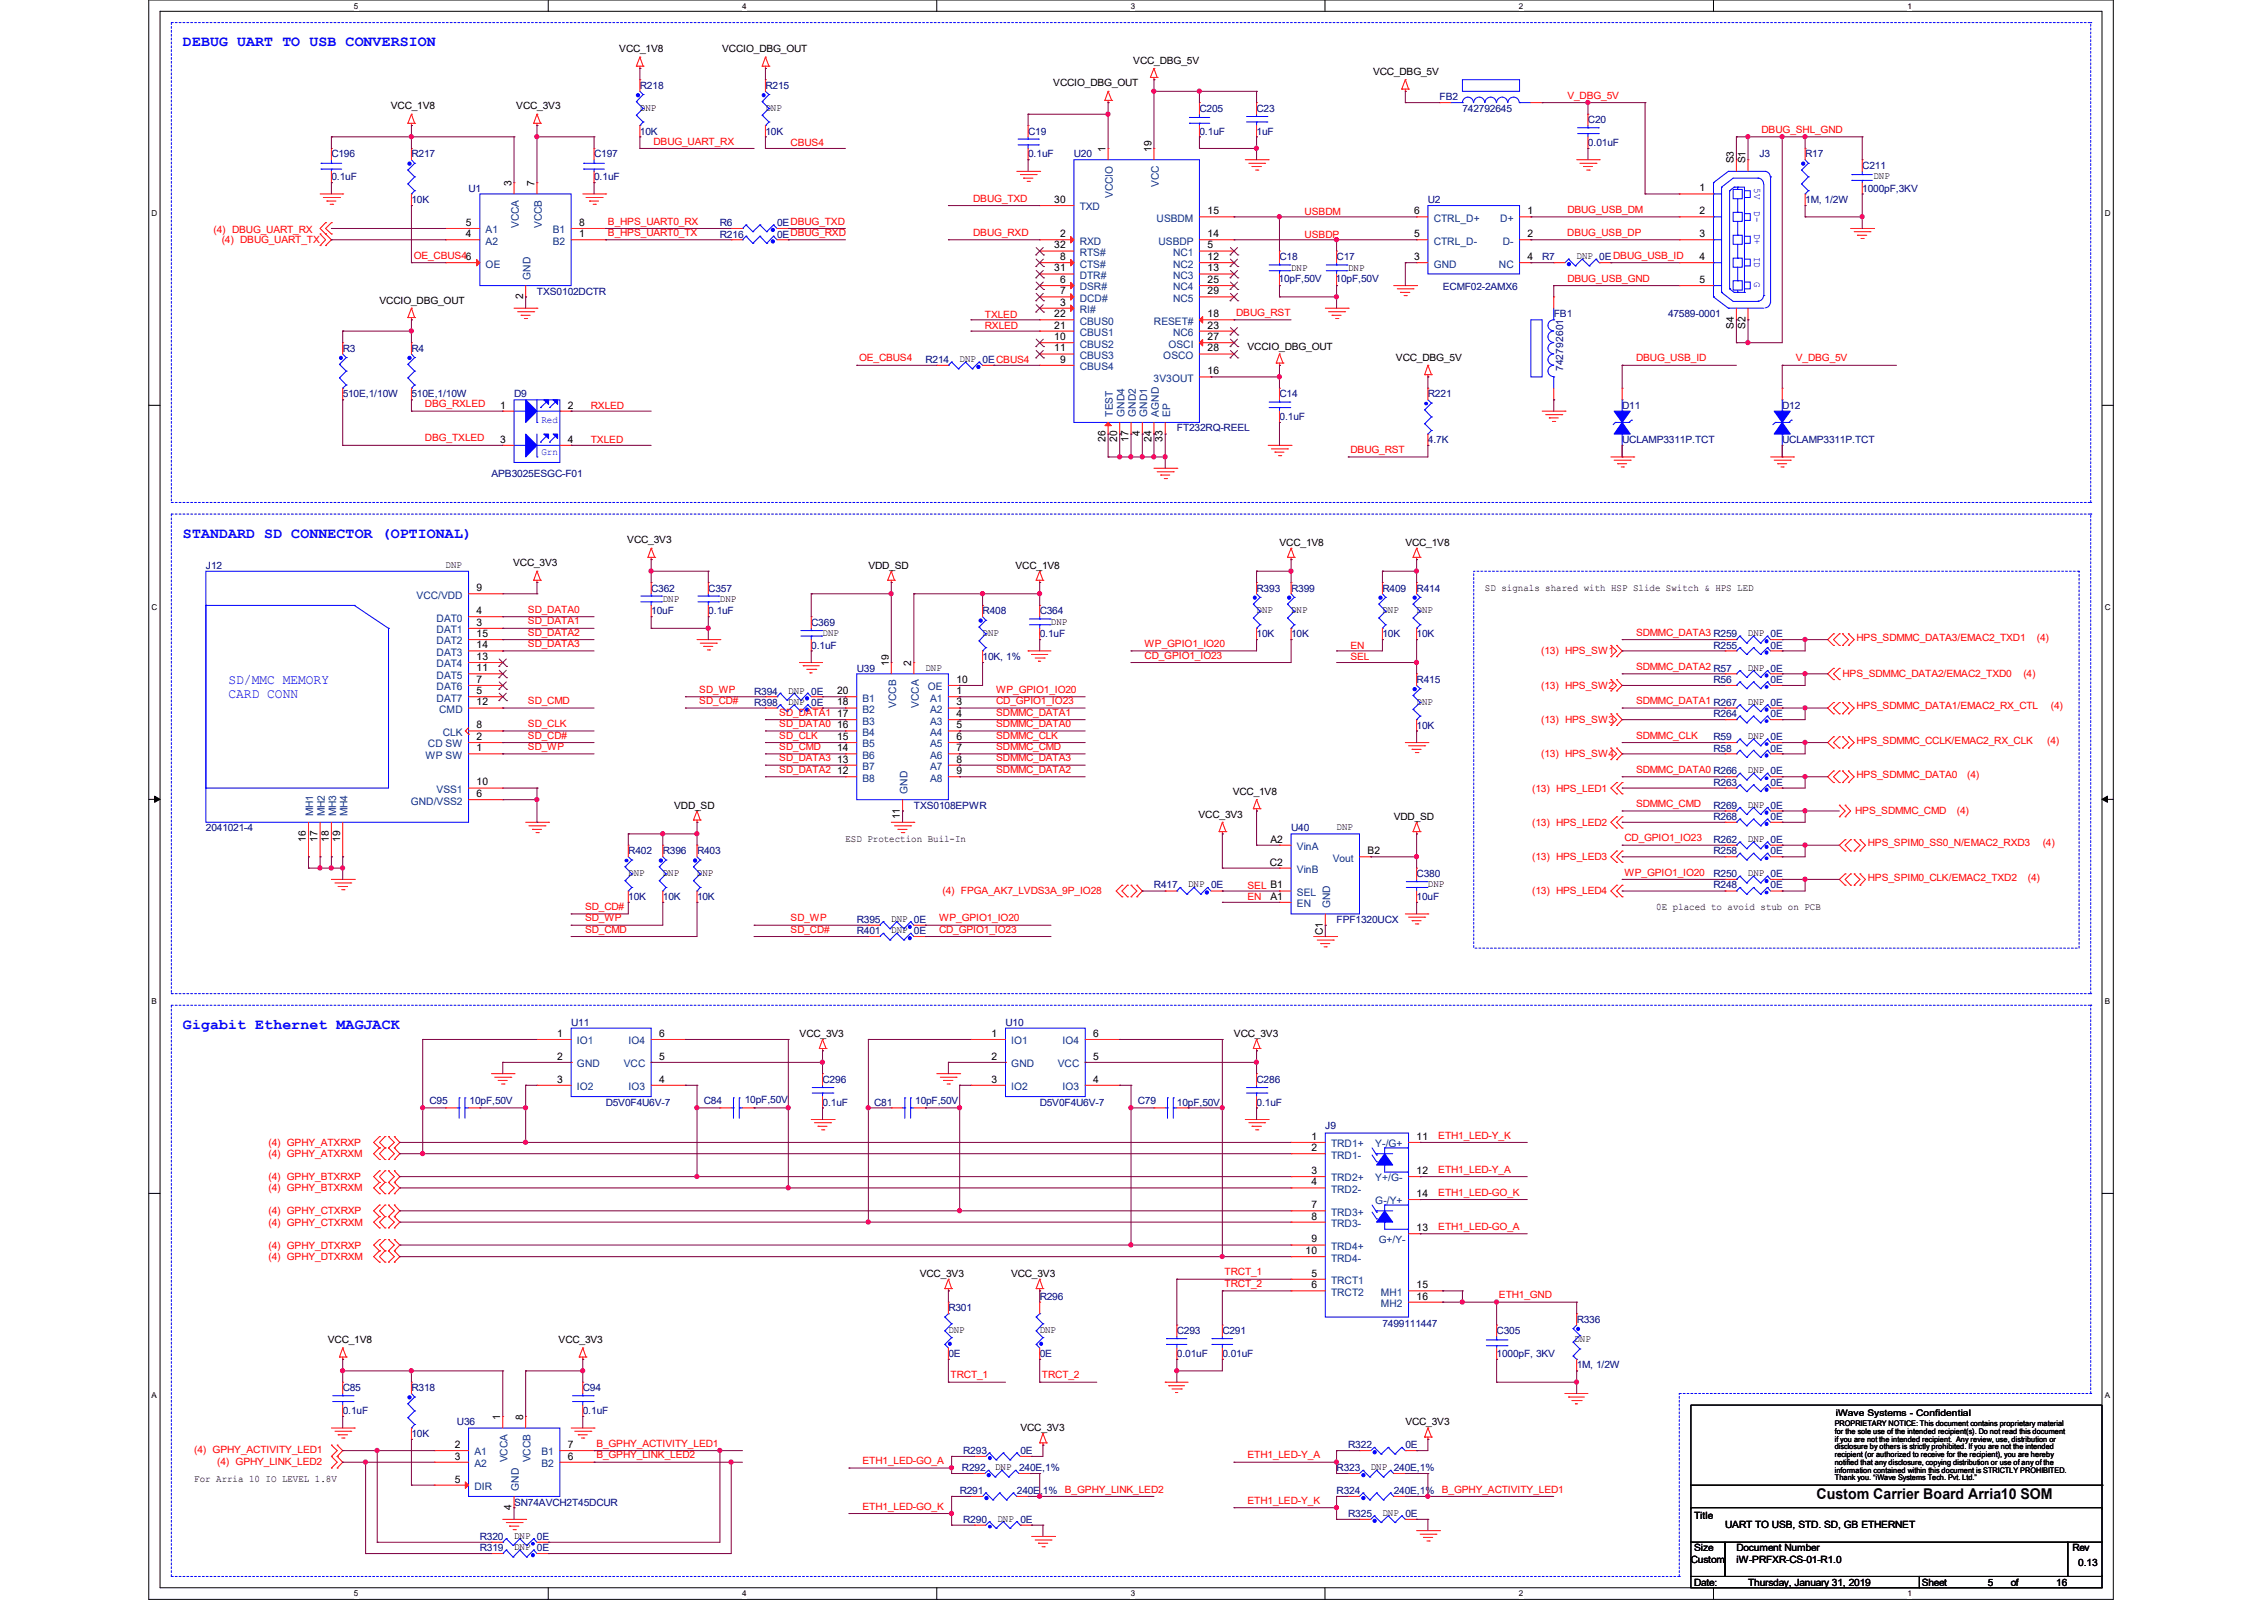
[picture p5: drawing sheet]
<svg xmlns="http://www.w3.org/2000/svg" width="297mm" height="210mm" viewBox="0 0 297 210" stroke-linecap="round" stroke-linejoin="round" font-family="sans-serif">
<defs><g id="words">
<g font-size="1.9" fill="#00f">
<text x="24" y="6.1">DEBUG UART TO USB CONVERSION</text>
<text x="24" y="70.5">STANDARD SD CONNECTOR (OPTIONAL)</text>
<text x="24" y="135">Gigabit Ethernet MAGJACK</text>
</g>
<text font-size="1.9" x="238.3" y="196.6">Custom Carrier Board Arria10 SOM</text>
<g font-size="1.8" fill="#00f">
<text x="30" y="89.8">SD/MMC MEMORY</text>
<text x="30" y="91.6">CARD CONN</text>
</g>
<g font-size="1.4">
<text x="145" y="19.9" transform="rotate(-90 145 19.9)">1</text>
<text x="151" y="19.9" transform="rotate(-90 151 19.9)">19</text>
<text x="227.5" y="21.4" transform="rotate(-90 227.5 21.4)">S3</text>
<text x="229" y="21.4" transform="rotate(-90 229 21.4)">S1</text>
<text x="61.1" y="29.6">5</text>
<text x="67.1" y="24.4" transform="rotate(-90 67.1 24.4)">3</text>
<text x="70.1" y="24.4" transform="rotate(-90 70.1 24.4)">7</text>
<text x="76" y="29.6">8</text>
<text x="138.3" y="26.6">30</text>
<text x="158.4" y="28.1">15</text>
<text x="185.5" y="28.1">6</text>
<text x="200.4" y="28.1">1</text>
<text x="223" y="25.1">1</text>
<text x="223" y="28.1">2</text>
<text x="61.1" y="31.1">4</text>
<text x="76" y="31.1">1</text>
<text x="138.3" y="35.6">31</text>
<text x="138.3" y="32.6">32</text>
<text x="139.1" y="34.1">8</text>
<text x="139.1" y="31.1">2</text>
<text x="158.4" y="35.6">13</text>
<text x="158.4" y="34.1">12</text>
<text x="158.4" y="32.6">5</text>
<text x="158.4" y="31.1">14</text>
<text x="185.5" y="34.1">3</text>
<text x="185.5" y="31.1">5</text>
<text x="200.4" y="31.1">2</text>
<text x="200.4" y="34.1">4</text>
<text x="223" y="31.1">3</text>
<text x="223" y="34.1">4</text>
<text x="68.6" y="39.3" transform="rotate(-90 68.6 39.3)">2</text>
<text x="138.3" y="41.6">22</text>
<text x="139.1" y="40.1">3</text>
<text x="139.1" y="38.6">7</text>
<text x="139.1" y="37.1">6</text>
<text x="158.4" y="41.6">18</text>
<text x="158.4" y="38.6">29</text>
<text x="158.4" y="37.1">25</text>
<text x="223" y="37.1">5</text>
<text x="138.3" y="46.1">11</text>
<text x="138.3" y="43.1">21</text>
<text x="138.3" y="44.6">10</text>
<text x="139.1" y="47.6">9</text>
<text x="158.4" y="44.6">27</text>
<text x="158.4" y="43.1">23</text>
<text x="158.4" y="46.1">28</text>
<text x="227.5" y="43.1" transform="rotate(-90 227.5 43.1)">S4</text>
<text x="229" y="43.1" transform="rotate(-90 229 43.1)">S2</text>
<text x="65.6" y="53.6">1</text>
<text x="74.5" y="53.6">2</text>
<text x="158.4" y="49.1">16</text>
<text x="65.6" y="58.1">3</text>
<text x="74.5" y="58.1">4</text>
<text x="145" y="58" transform="rotate(-90 145 58)">26</text>
<text x="146.6" y="58" transform="rotate(-90 146.6 58)">20</text>
<text x="148" y="58" transform="rotate(-90 148 58)">17</text>
<text x="149.5" y="57.2" transform="rotate(-90 149.5 57.2)">4</text>
<text x="151" y="58" transform="rotate(-90 151 58)">24</text>
<text x="152.5" y="58" transform="rotate(-90 152.5 58)">33</text>
<text x="62.5" y="77.6">9</text>
<text x="62.5" y="82.1">3</text>
<text x="62.5" y="80.6">4</text>
<text x="62.5" y="83.6">15</text>
<text x="62.5" y="89.6">7</text>
<text x="62.5" y="88.1">11</text>
<text x="62.5" y="86.6">13</text>
<text x="62.5" y="85">14</text>
<text x="116.6" y="87.3" transform="rotate(-90 116.6 87.3)">19</text>
<text x="119.5" y="87.3" transform="rotate(-90 119.5 87.3)">2</text>
<text x="125.5" y="89.6">10</text>
<text x="62.5" y="91.1">5</text>
<text x="62.5" y="95.5">8</text>
<text x="62.5" y="92.5">12</text>
<text x="109.8" y="95.5">16</text>
<text x="109.8" y="94.1">17</text>
<text x="109.8" y="92.5">18</text>
<text x="109.8" y="91.1">20</text>
<text x="125.5" y="91.1">1</text>
<text x="125.5" y="92.5">3</text>
<text x="125.5" y="94.1">4</text>
<text x="125.5" y="95.5">5</text>
<text x="62.5" y="98.6">1</text>
<text x="62.5" y="97.1">2</text>
<text x="109.8" y="98.6">14</text>
<text x="109.8" y="97.1">15</text>
<text x="109.8" y="101.6">12</text>
<text x="109.8" y="100">13</text>
<text x="125.5" y="97.1">6</text>
<text x="125.5" y="98.6">7</text>
<text x="125.5" y="100">8</text>
<text x="125.5" y="101.6">9</text>
<text x="62.5" y="104.6">6</text>
<text x="62.5" y="103">10</text>
<text x="118.1" y="107.5" transform="rotate(-90 118.1 107.5)">11</text>
<text x="40.1" y="110.4" transform="rotate(-90 40.1 110.4)">16</text>
<text x="41.7" y="110.4" transform="rotate(-90 41.7 110.4)">17</text>
<text x="43.1" y="110.4" transform="rotate(-90 43.1 110.4)">18</text>
<text x="44.6" y="110.4" transform="rotate(-90 44.6 110.4)">19</text>
<text x="166.6" y="113.5">C2</text>
<text x="166.7" y="110.5">A2</text>
<text x="179.4" y="112.1">B2</text>
<text x="166.7" y="118">A1</text>
<text x="173.5" y="122.7" transform="rotate(-90 173.5 122.7)">C1</text>
<text x="73.1" y="136">1</text>
<text x="86.5" y="136">6</text>
<text x="130.1" y="136">1</text>
<text x="143.4" y="136">6</text>
<text x="73.1" y="142">3</text>
<text x="73.1" y="139">2</text>
<text x="86.5" y="142">4</text>
<text x="86.5" y="139">5</text>
<text x="130.1" y="142">3</text>
<text x="130.1" y="139">2</text>
<text x="143.4" y="142">4</text>
<text x="143.4" y="139">5</text>
<text x="172" y="149.5">1</text>
<text x="185.8" y="149.5">11</text>
<text x="172" y="151">2</text>
<text x="172" y="154">3</text>
<text x="172" y="155.5">4</text>
<text x="185.8" y="154">12</text>
<text x="172" y="158.5">7</text>
<text x="172" y="160">8</text>
<text x="185.8" y="157">14</text>
<text x="185.8" y="161.5">13</text>
<text x="171.3" y="164.5">10</text>
<text x="172" y="163">9</text>
<text x="172" y="167.5">5</text>
<text x="172" y="169">6</text>
<text x="185.8" y="169">15</text>
<text x="185.8" y="170.5">16</text>
<text x="59.6" y="189.9">2</text>
<text x="59.6" y="191.5">3</text>
<text x="65.6" y="186.3" transform="rotate(-90 65.6 186.3)">1</text>
<text x="68.6" y="186.3" transform="rotate(-90 68.6 186.3)">8</text>
<text x="74.5" y="191.5">6</text>
<text x="74.5" y="189.9">7</text>
<text x="59.6" y="194.5">5</text>
<text x="67.1" y="198.1" transform="rotate(-90 67.1 198.1)">4</text>
</g>
<g font-size="1.4" fill="#004080">
<text x="68.1" y="29.9" transform="rotate(-90 68.1 29.9)">VCCA</text>
<text x="71.1" y="29.9" transform="rotate(-90 71.1 29.9)">VCCB</text>
<text x="141.7" y="27.6">TXD</text>
<text x="146" y="26" transform="rotate(-90 146 26)">VCCIO</text>
<text x="151.7" y="29.1">USBDM</text>
<text x="152" y="24.6" transform="rotate(-90 152 24.6)">VCC</text>
<text x="188.1" y="29.1">CTRL_D+</text>
<text x="196.8" y="29.1">D+</text>
<text x="63.7" y="32.1">A2</text>
<text x="63.7" y="35.1">OE</text>
<text x="63.7" y="30.6">A1</text>
<text x="72.5" y="32.1">B2</text>
<text x="72.5" y="30.6">B1</text>
<text x="141.7" y="35.1">CTS#</text>
<text x="141.7" y="33.6">RTS#</text>
<text x="141.7" y="32.1">RXD</text>
<text x="152" y="32.1">USBDP</text>
<text x="153.9" y="35.1">NC2</text>
<text x="153.9" y="33.6">NC1</text>
<text x="188.1" y="35.1">GND</text>
<text x="188.1" y="32.1">CTRL_D-</text>
<text x="196.6" y="35.1">NC</text>
<text x="197.1" y="32.1">D-</text>
<text x="69.6" y="36.7" transform="rotate(-90 69.6 36.7)">GND</text>
<text x="141.7" y="41.1">RI#</text>
<text x="141.7" y="39.6">DCD#</text>
<text x="141.7" y="38.1">DSR#</text>
<text x="141.7" y="36.6">DTR#</text>
<text x="153.9" y="39.6">NC5</text>
<text x="153.9" y="38.1">NC4</text>
<text x="153.9" y="36.6">NC3</text>
<text x="141.7" y="47.1">CBUS3</text>
<text x="141.7" y="44.1">CBUS1</text>
<text x="141.7" y="42.6">CBUS0</text>
<text x="141.7" y="45.6">CBUS2</text>
<text x="151.4" y="42.6">RESET#</text>
<text x="152.6" y="47.1">OSCO</text>
<text x="153.3" y="45.6">OSCI</text>
<text x="153.9" y="44.1">NC6</text>
<text x="141.7" y="48.6">CBUS4</text>
<text x="151.3" y="50.1">3V3OUT</text>
<text x="146" y="54.7" transform="rotate(-90 146 54.7)">TEST</text>
<text x="147.5" y="54.7" transform="rotate(-90 147.5 54.7)">GND4</text>
<text x="149" y="54.7" transform="rotate(-90 149 54.7)">GND2</text>
<text x="150.5" y="54.7" transform="rotate(-90 150.5 54.7)">GND1</text>
<text x="152" y="54.7" transform="rotate(-90 152 54.7)">AGND</text>
<text x="153.5" y="54.7" transform="rotate(-90 153.5 54.7)">EP</text>
<text x="54.7" y="78.5">VCC/VDD</text>
<text x="57.3" y="83.1">DAT1</text>
<text x="57.3" y="81.5">DAT0</text>
<text x="57.3" y="89">DAT5</text>
<text x="57.3" y="87.5">DAT4</text>
<text x="57.3" y="86">DAT3</text>
<text x="57.3" y="84.5">DAT2</text>
<text x="57.3" y="92">DAT7</text>
<text x="57.3" y="90.6">DAT6</text>
<text x="57.6" y="93.5">CMD</text>
<text x="113.2" y="95">B3</text>
<text x="113.2" y="93.5">B2</text>
<text x="113.2" y="92">B1</text>
<text x="117.6" y="92.9" transform="rotate(-90 117.6 92.9)">VCCB</text>
<text x="120.5" y="92.9" transform="rotate(-90 120.5 92.9)">VCCA</text>
<text x="121.7" y="90.6">OE</text>
<text x="122" y="92">A1</text>
<text x="122" y="93.5">A2</text>
<text x="122" y="95">A3</text>
<text x="55.8" y="99.5">WP SW</text>
<text x="56.1" y="98">CD SW</text>
<text x="58.1" y="96.5">CLK</text>
<text x="113.2" y="99.5">B6</text>
<text x="113.2" y="98">B5</text>
<text x="113.2" y="96.5">B4</text>
<text x="113.2" y="101">B7</text>
<text x="122" y="96.5">A4</text>
<text x="122" y="98">A5</text>
<text x="122" y="99.5">A6</text>
<text x="122" y="101">A7</text>
<text x="41.1" y="107.1" transform="rotate(-90 41.1 107.1)">MH1</text>
<text x="42.6" y="107.1" transform="rotate(-90 42.6 107.1)">MH2</text>
<text x="44.1" y="107.1" transform="rotate(-90 44.1 107.1)">MH3</text>
<text x="45.6" y="107.1" transform="rotate(-90 45.6 107.1)">MH4</text>
<text x="53.9" y="105.5">GND/VSS2</text>
<text x="57.3" y="104">VSS1</text>
<text x="113.2" y="102.5">B8</text>
<text x="119" y="104.1" transform="rotate(-90 119 104.1)">GND</text>
<text x="122" y="102.5">A8</text>
<text x="170.1" y="111.5">VinA</text>
<text x="174.8" y="113">Vout</text>
<text x="170.1" y="119">EN</text>
<text x="170.1" y="117.5">SEL</text>
<text x="170.1" y="114.5">VinB</text>
<text x="174.5" y="119.1" transform="rotate(-90 174.5 119.1)">GND</text>
<text x="75.7" y="137">IO1</text>
<text x="82.5" y="137">IO4</text>
<text x="132.7" y="137">IO1</text>
<text x="139.4" y="137">IO4</text>
<text x="75.7" y="143">IO2</text>
<text x="75.7" y="140">GND</text>
<text x="81.8" y="140">VCC</text>
<text x="82.5" y="143">IO3</text>
<text x="132.7" y="143">IO2</text>
<text x="132.7" y="140">GND</text>
<text x="138.8" y="140">VCC</text>
<text x="139.4" y="143">IO3</text>
<text x="174.6" y="150.5">TRD1+</text>
<text x="174.6" y="152">TRD1-</text>
<text x="174.6" y="155">TRD2+</text>
<text x="180.4" y="150.5">Y-/G+</text>
<text x="180.4" y="155">Y+/G-</text>
<text x="174.6" y="156.5">TRD2-</text>
<text x="174.6" y="159.5">TRD3+</text>
<text x="174.6" y="161">TRD3-</text>
<text x="180.4" y="158">G-/Y+</text>
<text x="174.6" y="164">TRD4+</text>
<text x="174.6" y="165.5">TRD4-</text>
<text x="174.6" y="168.4">TRCT1</text>
<text x="174.6" y="170">TRCT2</text>
<text x="181.1" y="170">MH1</text>
<text x="181.1" y="171.4">MH2</text>
<text x="62.2" y="190.9">A1</text>
<text x="66.6" y="191.8" transform="rotate(-90 66.6 191.8)">VCCA</text>
<text x="69.6" y="191.8" transform="rotate(-90 69.6 191.8)">VCCB</text>
<text x="71" y="190.9">B1</text>
<text x="62.2" y="195.5">DIR</text>
<text x="62.2" y="192.4">A2</text>
<text x="68.1" y="195.5" transform="rotate(-90 68.1 195.5)">GND</text>
<text x="71" y="192.4">B2</text>
</g>
<g font-size="1.3">
<text x="81.2" y="6.9">VCC_1V8</text>
<text x="94.7" y="6.9">VCCIO_DBG_OUT</text>
<text x="138.2" y="11.3">VCCIO_DBG_OUT</text>
<text x="148.7" y="8.4">VCC_DBG_5V</text>
<text x="180.1" y="9.9">VCC_DBG_5V</text>
<text x="51.3" y="14.4">VCC_1V8</text>
<text x="67.7" y="14.4">VCC_3V3</text>
<text x="83.9" y="14.5">DNP</text>
<text x="100.4" y="14.5">DNP</text>
<text x="245.8" y="23.5">DNP</text>
<text x="169.4" y="35.5">DNP</text>
<text x="176.9" y="35.5">DNP</text>
<text x="206.8" y="34">DNP 0EDBUG_USB_ID</text>
<text x="49.8" y="39.8">VCCIO_DBG_OUT</text>
<text x="125.9" y="47.5">DNP 0ECBUS4</text>
<text x="163.7" y="45.8">VCCIO_DBG_OUT</text>
<text x="183.1" y="47.3">VCC_DBG_5V</text>
<text x="82.3" y="71.3">VCC_3V3</text>
<text x="167.9" y="71.6">VCC_1V8</text>
<text x="184.4" y="71.6">VCC_1V8</text>
<text x="58.5" y="74.5">DNP</text>
<text x="67.3" y="74.3">VCC_3V3</text>
<text x="113.9" y="74.6">VDD_SD</text>
<text x="133.2" y="74.6">VCC_1V8</text>
<text x="194.8" y="77.5">SD signals shared with HSP Slide Switch &amp; HPS LED</text>
<text x="87" y="79">DNP</text>
<text x="94.4" y="79">DNP</text>
<text x="107.9" y="83.5">DNP</text>
<text x="128.9" y="83.5">DNP</text>
<text x="137.9" y="82">DNP</text>
<text x="164.8" y="80.5">DNP</text>
<text x="169.4" y="80.5">DNP</text>
<text x="181.4" y="80.5">DNP</text>
<text x="185.8" y="80.5">DNP</text>
<text x="229.3" y="83.5">DNP 0E</text>
<text x="121.4" y="88">DNP</text>
<text x="229.3" y="88">DNP 0E</text>
<text x="103.4" y="91">DNP 0E</text>
<text x="103.4" y="92.5">DNP 0E</text>
<text x="185.8" y="92.5">DNP</text>
<text x="229.3" y="92.5">DNP 0E</text>
<text x="229.3" y="96.9">DNP 0E</text>
<text x="229.3" y="101.4">DNP 0E</text>
<text x="88.4" y="106.1">VDD_SD</text>
<text x="157.2" y="107.3">VCC_3V3</text>
<text x="161.7" y="104.3">VCC_1V8</text>
<text x="182.8" y="107.6">VDD_SD</text>
<text x="229.3" y="106">DNP 0E</text>
<text x="110.9" y="110.4">ESD Protection Buil-In</text>
<text x="175.3" y="108.9">DNP</text>
<text x="229.3" y="110.4">DNP 0E</text>
<text x="82.4" y="114.9">DNP</text>
<text x="87" y="114.9">DNP</text>
<text x="91.4" y="114.9">DNP</text>
<text x="155.9" y="116.4">DNP 0E</text>
<text x="187.3" y="116.4">DNP</text>
<text x="217.3" y="119.4">0E placed to avoid stub on PCB</text>
<text x="229.3" y="114.9">DNP 0E</text>
<text x="116.9" y="120.9">DNP 0E</text>
<text x="116.9" y="122.4">DNP 0E</text>
<text x="104.9" y="136.1">VCC_3V3</text>
<text x="161.9" y="136.1">VCC_3V3</text>
<text x="120.7" y="167.5">VCC_3V3</text>
<text x="132.6" y="167.5">VCC_3V3</text>
<text x="43" y="176.2">VCC_1V8</text>
<text x="73.3" y="176.2">VCC_3V3</text>
<text x="124.4" y="174.9">DNP</text>
<text x="136.4" y="174.9">DNP</text>
<text x="206.5" y="176.1">DNP</text>
<text x="133.9" y="187.8">VCC_3V3</text>
<text x="184.4" y="187">VCC_3V3</text>
<text x="25.5" y="194.4">For Arria 10 IO LEVEL 1.8V</text>
<text x="130.6" y="192.9">DNP</text>
<text x="179.8" y="192.9">DNP 240E,1%</text>
<text x="67.4" y="201.8">DNP 0E</text>
<text x="67.4" y="203.4">DNP 0E</text>
<text x="130.8" y="199.6">DNP 0E</text>
<text x="181.4" y="198.8">DNP 0E</text>
<text x="222.3" y="199.3">Title</text>
<text x="222.3" y="203.5">Size</text>
<text x="226.3" y="200.5">UART TO USB, STD. SD, GB ETHERNET</text>
<text x="227.8" y="203.5">Document Number</text>
<text x="271.9" y="203.5">Rev</text>
<text x="221.8" y="205">Custom</text>
<text x="222.3" y="208">Date:</text>
<text x="227.8" y="205">iW-PRFXR-CS-01-R1.0</text>
<text x="229.3" y="208">Thursday, January 31, 2019</text>
<text x="252.1" y="208">Sheet</text>
<text x="260.8" y="208">5</text>
<text x="263.8" y="208">of</text>
<text x="269.7" y="208">16</text>
<text x="272.6" y="205.4">0.13</text>
</g>
<g font-size="1.3" fill="#000080">
<text x="83.9" y="11.6">R218</text>
<text x="100.4" y="11.6">R215</text>
<text x="83.9" y="17.7">10K</text>
<text x="100.4" y="17.7">10K</text>
<text x="134.9" y="17.7">C19</text>
<text x="157.4" y="14.6">C205</text>
<text x="157.4" y="17.7">0.1uF</text>
<text x="164.8" y="14.6">C23</text>
<text x="164.8" y="17.7">1uF</text>
<text x="188.9" y="13.2">FB2</text>
<text x="191.9" y="14.6">742792645</text>
<text x="208.3" y="16.2">C20</text>
<text x="43.5" y="20.7">C196</text>
<text x="43.5" y="23.7">0.1uF</text>
<text x="54" y="20.7">R217</text>
<text x="77.9" y="20.7">C197</text>
<text x="77.9" y="23.7">0.1uF</text>
<text x="134.9" y="20.7">0.1uF</text>
<text x="140.9" y="20.7">U20</text>
<text x="208.3" y="19.1">0.01uF</text>
<text x="230.8" y="20.7">J3</text>
<text x="236.8" y="20.7">R17</text>
<text x="244.3" y="22.1">C211</text>
<text x="54" y="26.6">10K</text>
<text x="61.5" y="25.1">U1</text>
<text x="94.4" y="29.6">R6</text>
<text x="101.9" y="29.6">0EDBUG_TXD</text>
<text x="187.3" y="26.6">U2</text>
<text x="236.8" y="26.6">1M, 1/2W</text>
<text x="244.3" y="25.1">1000pF,3KV</text>
<text x="94.4" y="31.2">R216</text>
<text x="101.9" y="31.2">0EDBUG_RXD</text>
<text x="167.9" y="34.1">C18</text>
<text x="175.3" y="34.1">C17</text>
<text x="202.3" y="34.1">R7</text>
<text x="70.4" y="38.7">TXS0102DCTR</text>
<text x="167.7" y="37">10pF,50V</text>
<text x="175.2" y="37">10pF,50V</text>
<text x="189.3" y="38">ECMF02-2AMX6</text>
<text x="203.8" y="41.6">FB1</text>
<text x="218.8" y="41.6">47589-0001</text>
<text x="45" y="46.1">R3</text>
<text x="54" y="46.1">R4</text>
<text x="121.4" y="47.6">R214</text>
<text x="45" y="52.1">510E,1/10W</text>
<text x="54" y="52.1">510E,1/10W</text>
<text x="67.4" y="52.1">D9</text>
<text x="167.9" y="52.1">C14</text>
<text x="187.3" y="52.1">R221</text>
<text x="205.1" y="48.7" transform="rotate(-90 205.1 48.7)">742792601</text>
<text x="212.8" y="53.6">D11</text>
<text x="233.8" y="53.6">D12</text>
<text x="154.4" y="56.6">FT232RQ-REEL</text>
<text x="167.9" y="55.1">0.1uF</text>
<text x="187.3" y="58.1">4.7K</text>
<text x="212.8" y="58.1">UCLAMP3311P.TCT</text>
<text x="233.8" y="58.1">UCLAMP3311P.TCT</text>
<text x="64.5" y="62.6">APB3025ESGC-F01</text>
<text x="27" y="74.6">J12</text>
<text x="85.4" y="77.6">C362</text>
<text x="92.9" y="77.6">C357</text>
<text x="164.8" y="77.6">R393</text>
<text x="169.4" y="77.6">R399</text>
<text x="181.4" y="77.6">R409</text>
<text x="185.8" y="77.6">R414</text>
<text x="85.4" y="80.6">10uF</text>
<text x="92.9" y="80.6">0.1uF</text>
<text x="106.4" y="82.1">C369</text>
<text x="128.9" y="80.6">R408</text>
<text x="136.4" y="80.6">C364</text>
<text x="136.4" y="83.6">0.1uF</text>
<text x="164.8" y="83.6">10K</text>
<text x="169.4" y="83.6">10K</text>
<text x="181.4" y="83.6">10K</text>
<text x="185.8" y="83.6">10K</text>
<text x="106.4" y="85.1">0.1uF</text>
<text x="112.4" y="88.1">U39</text>
<text x="128.9" y="86.6">10K, 1%</text>
<text x="185.8" y="89.6">R415</text>
<text x="224.8" y="85.1">R255</text>
<text x="224.8" y="89.6">R56</text>
<text x="232.3" y="85.1">0E</text>
<text x="232.3" y="89.6">0E</text>
<text x="98.9" y="91.1">R394</text>
<text x="98.9" y="92.6">R398</text>
<text x="185.8" y="95.6">10K</text>
<text x="224.8" y="94.1">R264</text>
<text x="232.3" y="94.1">0E</text>
<text x="224.8" y="97.1">R59</text>
<text x="224.8" y="98.6">R58</text>
<text x="232.3" y="98.6">0E</text>
<text x="119.9" y="106.1">TXS0108EPWR</text>
<text x="224.8" y="107.6">R268</text>
<text x="224.8" y="103.1">R263</text>
<text x="224.8" y="106.1">R269</text>
<text x="232.3" y="107.6">0E</text>
<text x="232.3" y="103.1">0E</text>
<text x="27" y="109.1">2041021-4</text>
<text x="82.4" y="112.1">R402</text>
<text x="87" y="112.1">R396</text>
<text x="91.4" y="112.1">R403</text>
<text x="169.4" y="109.1">U40</text>
<text x="224.8" y="110.6">R262</text>
<text x="224.8" y="112.1">R258</text>
<text x="232.3" y="112.1">0E</text>
<text x="82.4" y="118.1">10K</text>
<text x="87" y="118.1">10K</text>
<text x="91.4" y="118.1">10K</text>
<text x="151.4" y="116.5">R417</text>
<text x="185.8" y="115.1">C380</text>
<text x="185.8" y="118.1">10uF</text>
<text x="224.8" y="115.1">R250</text>
<text x="224.8" y="116.5">R248</text>
<text x="232.3" y="116.5">0E</text>
<text x="112.4" y="121.1">R395</text>
<text x="112.4" y="122.6">R401</text>
<text x="175.3" y="121.1">FPF1320UCX</text>
<text x="74.9" y="134.5">U11</text>
<text x="131.9" y="134.5">U10</text>
<text x="107.9" y="142">C296</text>
<text x="164.8" y="142">C286</text>
<text x="56.3" y="144.9">C95</text>
<text x="61.6" y="144.9">10pF,50V</text>
<text x="79.5" y="145">D5V0F4U6V-7</text>
<text x="92.3" y="144.9">C84</text>
<text x="97.7" y="144.7">10pF,50V</text>
<text x="107.9" y="145">0.1uF</text>
<text x="114.7" y="145">C81</text>
<text x="120.1" y="144.9">10pF,50V</text>
<text x="136.4" y="145">D5V0F4U6V-7</text>
<text x="149.3" y="144.9">C79</text>
<text x="154.4" y="145">10pF,50V</text>
<text x="164.8" y="145">0.1uF</text>
<text x="173.9" y="148">J9</text>
<text x="124.4" y="172">R301</text>
<text x="136.4" y="170.5">R296</text>
<text x="206.8" y="173.5">R336</text>
<text x="124.4" y="178">0E</text>
<text x="136.4" y="178">0E</text>
<text x="154.4" y="175">C293</text>
<text x="154.4" y="178">0.01uF</text>
<text x="160.4" y="175">C291</text>
<text x="160.4" y="178">0.01uF</text>
<text x="181.4" y="174.1">7499111447</text>
<text x="196.3" y="175">C305</text>
<text x="196.3" y="178">1000pF, 3KV</text>
<text x="206.8" y="179.5">1M, 1/2W</text>
<text x="45" y="182.5">C85</text>
<text x="45" y="185.5">0.1uF</text>
<text x="54" y="182.5">R318</text>
<text x="76.5" y="182.5">C94</text>
<text x="76.5" y="185.5">0.1uF</text>
<text x="54" y="188.5">10K</text>
<text x="59.9" y="187">U36</text>
<text x="126.4" y="190.8">R293</text>
<text x="133.9" y="190.8">0E</text>
<text x="176.9" y="190">R322</text>
<text x="184.4" y="190">0E</text>
<text x="67.4" y="197.5">SN74AVCH2T45DCUR</text>
<text x="125.9" y="196">R291</text>
<text x="126.2" y="193">R292</text>
<text x="133.4" y="196">240E,1%</text>
<text x="133.7" y="193">240E,1%</text>
<text x="175.3" y="193">R323</text>
<text x="175.3" y="196">R324</text>
<text x="182.8" y="196">240E,1%</text>
<text x="63" y="202">R320</text>
<text x="63" y="203.5">R319</text>
<text x="126.4" y="199.7">R290</text>
<text x="176.9" y="199">R325</text>
</g>
<g font-size="1.3" fill="#f00">
<text x="205.6" y="13">V_DBG_5V</text>
<text x="231.1" y="17.4">DBUG_SHL_GND</text>
<text x="85.7" y="19">DBUG_UART_RX</text>
<text x="103.7" y="19.2">CBUS4</text>
<text x="79.8" y="29.5">B_HPS_UART0_RX</text>
<text x="127.7" y="26.5">DBUG_TXD</text>
<text x="171.2" y="28.2">USBDM</text>
<text x="205.6" y="27.9">DBUG_USB_DM</text>
<text x="28" y="30.5">(4) DBUG_UART_RX</text>
<text x="29.1" y="31.9">(4) DBUG_UART_TX</text>
<text x="54.3" y="34">OE_CBUS46</text>
<text x="79.8" y="30.9">B_HPS_UART0_TX</text>
<text x="127.7" y="30.9">DBUG_RXD</text>
<text x="171.2" y="31.2">USBDP</text>
<text x="205.6" y="30.9">DBUG_USB_DP</text>
<text x="129.2" y="41.7">TXLED</text>
<text x="162.2" y="41.4">DBUG_RST</text>
<text x="205.6" y="37">DBUG_USB_GND</text>
<text x="112.7" y="47.4">OE_CBUS4</text>
<text x="129.2" y="43.1">RXLED</text>
<text x="214.6" y="47.4">DBUG_USB_ID</text>
<text x="235.6" y="47.4">V_DBG_5V</text>
<text x="55.8" y="53.4">DBG_RXLED</text>
<text x="77.5" y="53.6">RXLED</text>
<text x="55.8" y="57.9">DBG_TXLED</text>
<text x="77.5" y="58.1">TXLED</text>
<text x="177.2" y="59.4">DBUG_RST</text>
<text x="69.3" y="83.4">SD_DATA2</text>
<text x="69.3" y="81.9">SD_DATA1</text>
<text x="69.3" y="80.4">SD_DATA0</text>
<text x="214.6" y="83.4">SDMMC_DATA3 R259</text>
<text x="69.3" y="84.9">SD_DATA3</text>
<text x="150.2" y="86.4">CD_GPIO1_IO23</text>
<text x="150.2" y="84.9">WP_GPIO1_IO20</text>
<text x="177.2" y="86.6">SEL</text>
<text x="177.2" y="85.1">EN</text>
<text x="202.2" y="85.9">(13) HPS_SW1</text>
<text x="214.6" y="87.9">SDMMC_DATA2 R57</text>
<text x="241.7" y="88.9">HPS_SDMMC_DATA2/EMAC2_TXD0</text>
<text x="243.5" y="84">HPS_SDMMC_DATA3/EMAC2_TXD1</text>
<text x="265.4" y="88.9">(4)</text>
<text x="267.2" y="84">(4)</text>
<text x="69.3" y="92.4">SD_CMD</text>
<text x="69.3" y="95.4">SD_CLK</text>
<text x="91.7" y="90.9">SD_WP</text>
<text x="91.7" y="92.4">SD_CD#</text>
<text x="102.2" y="93.9">SD_DATA1</text>
<text x="102.2" y="95.4">SD_DATA0</text>
<text x="130.7" y="90.9">WP_GPIO1_IO20</text>
<text x="130.7" y="92.4">CD_GPIO1_IO23</text>
<text x="130.7" y="93.9">SDMMC_DATA1</text>
<text x="130.7" y="95.4">SDMMC_DATA0</text>
<text x="202.2" y="94.8">(13) HPS_SW3</text>
<text x="202.2" y="90.3">(13) HPS_SW2</text>
<text x="214.6" y="92.4">SDMMC_DATA1 R267</text>
<text x="243.5" y="93.1">HPS_SDMMC_DATA1/EMAC2_RX_CTL</text>
<text x="269" y="93.1">(4)</text>
<text x="69.3" y="98.4">SD_WP</text>
<text x="69.3" y="96.9">SD_CD#</text>
<text x="102.2" y="96.9">SD_CLK</text>
<text x="102.2" y="98.4">SD_CMD</text>
<text x="102.2" y="99.9">SD_DATA3</text>
<text x="102.2" y="101.4">SD_DATA2</text>
<text x="130.7" y="99.9">SDMMC_DATA3</text>
<text x="130.7" y="96.9">SDMMC_CLK</text>
<text x="130.7" y="98.4">SDMMC_CMD</text>
<text x="130.7" y="101.4">SDMMC_DATA2</text>
<text x="202.2" y="99.3">(13) HPS_SW4</text>
<text x="214.6" y="101.4">SDMMC_DATA0 R266</text>
<text x="214.6" y="96.9">SDMMC_CLK</text>
<text x="243.5" y="97.5">HPS_SDMMC_CCLK/EMAC2_RX_CLK</text>
<text x="268.6" y="97.5">(4)</text>
<text x="201" y="103.8">(13) HPS_LED1</text>
<text x="214.6" y="105.9">SDMMC_CMD</text>
<text x="243.4" y="106.8">HPS_SDMMC_CMD</text>
<text x="243.5" y="102">HPS_SDMMC_DATA0</text>
<text x="256.7" y="106.8">(4)</text>
<text x="258.1" y="102">(4)</text>
<text x="201" y="112.8">(13) HPS_LED3</text>
<text x="201" y="108.3">(13) HPS_LED2</text>
<text x="213.1" y="110.4">CD_GPIO1_IO23</text>
<text x="245" y="111">HPS_SPIM0_SS0_N/EMAC2_RXD3</text>
<text x="268" y="111">(4)</text>
<text x="76.8" y="119.4">SD_CD#</text>
<text x="123.7" y="117.3">(4) FPGA_AK7_LVDS3A_9P_IO28</text>
<text x="163.7" y="116.6">SEL B1</text>
<text x="163.7" y="118.1">EN</text>
<text x="201" y="117.3">(13) HPS_LED4</text>
<text x="213.1" y="114.9">WP_GPIO1_IO20</text>
<text x="245" y="115.5">HPS_SPIM0_CLK/EMAC2_TXD2</text>
<text x="266" y="115.5">(4)</text>
<text x="76.8" y="120.9">SD_WP</text>
<text x="76.8" y="122.3">SD_CMD</text>
<text x="103.7" y="120.9">SD_WP</text>
<text x="103.7" y="122.3">SD_CD#</text>
<text x="123.2" y="120.9">WP_GPIO1_IO20</text>
<text x="123.2" y="122.3">CD_GPIO1_IO23</text>
<text x="188.7" y="149.4">ETH1_LED-Y_K</text>
<text x="35.2" y="150.3">(4) GPHY_ATXRXP</text>
<text x="35.2" y="151.8">(4) GPHY_ATXRXM</text>
<text x="35.2" y="154.8">(4) GPHY_BTXRXP</text>
<text x="188.7" y="153.8">ETH1_LED-Y_A</text>
<text x="35.2" y="156.3">(4) GPHY_BTXRXM</text>
<text x="35.2" y="159.3">(4) GPHY_CTXRXP</text>
<text x="35.2" y="160.8">(4) GPHY_CTXRXM</text>
<text x="188.7" y="156.8">ETH1_LED-GO_K</text>
<text x="188.7" y="161.3">ETH1_LED-GO_A</text>
<text x="35.2" y="163.8">(4) GPHY_DTXRXP</text>
<text x="35.2" y="165.3">(4) GPHY_DTXRXM</text>
<text x="160.7" y="167.3">TRCT_1</text>
<text x="160.7" y="168.8">TRCT_2</text>
<text x="196.6" y="170.3">ETH1_GND</text>
<text x="124.7" y="180.8">TRCT_1</text>
<text x="136.7" y="180.8">TRCT_2</text>
<text x="25.5" y="190.6">(4) GPHY_ACTIVITY_LED1</text>
<text x="78.2" y="189.8">B_GPHY_ACTIVITY_LED1</text>
<text x="78.2" y="191.3">B_GPHY_LINK_LED2</text>
<text x="163.7" y="191.3">ETH1_LED-Y_A</text>
<text x="28.5" y="192.1">(4) GPHY_LINK_LED2</text>
<text x="113.2" y="192.1">ETH1_LED-GO_A</text>
<text x="139.7" y="195.8">B_GPHY_LINK_LED2</text>
<text x="163.7" y="197.3">ETH1_LED-Y_K</text>
<text x="189.1" y="195.8">B_GPHY_ACTIVITY_LED1</text>
<text x="113.2" y="198">ETH1_LED-GO_K</text>
</g>
<g font-size="1.3" fill="#00f">
<text x="230.1" y="24.7" transform="rotate(90 230.1 24.7)">5V</text>
<text x="230.1" y="27.7" transform="rotate(90 230.1 27.7)">D-</text>
<text x="230.1" y="30.7" transform="rotate(90 230.1 30.7)">D+</text>
<text x="230.1" y="33.7" transform="rotate(90 230.1 33.7)">ID</text>
<text x="230.1" y="37" transform="rotate(90 230.1 37)">G</text>
<text x="71" y="55.5">Red</text>
<text x="71" y="59.6">Grn</text>
</g>
<text font-size="1.3" fill="#004080" x="180.9" y="163">G+/Y-</text>
<text font-size="1.2" x="240.8" y="185.7">iWave Systems - Confidential</text>
<g font-size="1.1">
<text x="46.4" y="1.1">5</text>
<text x="97.4" y="1.1">4</text>
<text x="148.3" y="1.1">3</text>
<text x="199.3" y="1.1">2</text>
<text x="250.2" y="1.1">1</text>
<text x="19.9" y="28.3">D</text>
<text x="276.1" y="28.3">D</text>
<text x="19.9" y="80">C</text>
<text x="276.1" y="80">C</text>
<text x="19.9" y="131.7">B</text>
<text x="276.1" y="131.7">B</text>
<text x="19.9" y="183.3">A</text>
<text x="276.1" y="183.3">A</text>
<text x="46.4" y="209.4">5</text>
<text x="97.4" y="209.4">4</text>
<text x="148.3" y="209.4">3</text>
<text x="199.3" y="209.4">2</text>
<text x="250.2" y="209.4">1</text>
</g>
<g font-size="1">
<text x="240.7" y="187.1">PROPRIETARY NOTICE: This document contains proprietary material</text>
<text x="240.7" y="188.1">for the sole use of the intended recipient(s). Do not read this document</text>
<text x="240.7" y="189.1">if you are not the intended recipient. Any review, use, distribution or</text>
<text x="240.7" y="190.1">disclosure by others is strictly prohibited. If you are not the intended</text>
<text x="240.7" y="191.1">recipient (or authorized to receive for the recipient), you are hereby</text>
<text x="240.7" y="192.2">notified that any disclosure, copying distribution or use of any of the</text>
<text x="240.7" y="193.2">information contained within this document is STRICTLY PROHIBITED.</text>
<text x="240.7" y="194.2">Thank you. “iWave Systems Tech. Pvt. Ltd.”</text>
</g>
</g></defs>
<path d="M19.5 0h257.7v209.8h-257.7zM21 1.5h254.8v206.8h-254.8z" fill="none" stroke="#000" stroke-width=".13"/>
<g fill="#fff">
<path d="M46.4 .2h.6v1.2h-.6z"/>
<path d="M46.4 208.4h.6v1.2h-.6z"/>
</g>
<path d="M71.9 0v1.5M71.9 208.3v1.5" fill="none" stroke="#000" stroke-width=".13"/>
<g fill="#fff">
<path d="M97.4 .2h.6v1.2h-.6z"/>
<path d="M97.4 208.4h.6v1.2h-.6z"/>
</g>
<path d="M122.9 0v1.5M122.9 208.3v1.5" fill="none" stroke="#000" stroke-width=".13"/>
<g fill="#fff">
<path d="M148.3 .2h.6v1.2h-.6z"/>
<path d="M148.3 208.4h.6v1.2h-.6z"/>
</g>
<path d="M173.8 0v1.5M173.8 208.3v1.5" fill="none" stroke="#000" stroke-width=".13"/>
<g fill="#fff">
<path d="M199.3 .2h.6v1.2h-.6z"/>
<path d="M199.3 208.4h.6v1.2h-.6z"/>
</g>
<path d="M224.8 0v1.5M224.8 208.3v1.5" fill="none" stroke="#000" stroke-width=".13"/>
<g fill="#fff">
<path d="M250.2 .2h.6v1.2h-.6z"/>
<path d="M250.2 208.4h.6v1.2h-.6z"/>
<path d="M19.9 27.3h.8v1.2h-.8z"/>
<path d="M276.1 27.3h.8v1.2h-.8z"/>
<path d="M19.9 79h.8v1.2h-.8z"/>
<path d="M276.1 79h.8v1.2h-.8z"/>
</g>
<path d="M19.5 53.2h1.5M275.8 53.2h1.4" fill="none" stroke="#000" stroke-width=".13"/>
<g fill="#fff">
<path d="M19.9 130.7h.7v1.2h-.7z"/>
<path d="M276.1 130.7h.8v1.2h-.8z"/>
</g>
<path d="M19.5 104.9h1.5M275.8 104.9h1.4" fill="none" stroke="#000" stroke-width=".13"/>
<path d="M20.3 104.4l.7 .5-.7 .3zM275.8 104.9l.7-.5v.8z" fill="#000" stroke="#000" stroke-width=".13"/>
<g fill="#fff">
<path d="M19.9 182.4h.7v1.2h-.7z"/>
<path d="M276.1 182.4h.8v1.2h-.8z"/>
</g>
<path d="M19.5 156.5h1.5M275.8 156.5h1.4M221.8 197.8h54v4.5h-54zM221.8 198v-13.7h54v13.7M221.8 194.8h54M275.8 194.8h.1M221.8 202.3h4.5v4.5h-4.5zM221.8 206.8h30v1.5h-30zM226.3 202.3h45v4.5h-45zM251.8 206.8h24v1.5h-24zM271.3 202.3h4.5v4.5h-4.5z" fill="none" stroke="#000" stroke-width=".13"/>
<g fill="none" stroke="#00f" stroke-width=".13" stroke-dasharray=".3">
<path d="M22.5 3h251.8M22.5 3v62.9M274.3 3h.1M22.5 65.9h.1M22.5 65.9h251.8M22.5 67.4v62.9M22.5 67.4h251.8M274.3 65.9h.1M274.3 65.9v-62.9M274.3 67.4h.1M22.5 131.9h251.8M22.5 131.9v74.9"/>
<path d="M22.5 130.3h251.8M22.5 130.3h.1M274.3 131.9h.1M274.3 130.3h.1M274.3 130.3v-62.9M220.3 182.8h54M220.3 182.8h.1M274.3 182.8h.1M274.3 182.8v-50.9M22.5 206.8h.1M22.5 206.8h197.8M220.3 206.8h.1"/>
<path d="M220.3 206.8v-24"/>
</g>
<path d="M193.3 74.9h79.5v49.5h-79.5z" fill="none" stroke="#00f" stroke-width=".13" stroke-dasharray=".3 .3"/>
<g fill="none" stroke="#f00" stroke-width=".13">
<path d="M43.5 19.5h.1M43.5 19.5v1.5M53.5 16.2h.1M53.5 16.2h.9M54 16.5h.1M54 15h.1M54 19.5h.1M54 16.2v.3M54 19.5v1.5M54 15l.4 1.2M54 15l-.5 1.2M54.4 16.2h.1"/>
<path d="M70 16.2h.1M70 16.2h.9M70.4 16.5h.1M70.4 15h.1M70.4 16.2v.3M70.4 15l.5 1.2M70.4 15l-.4 1.2M70.9 16.2h.1M77.9 19.5h.1M77.9 19.5v1.5M83.5 8.7h.1M83.5 8.7h.9"/>
<path d="M83.9 9h.1M83.9 7.5h.1M83.9 10.5h.1M83.9 17.9h.1M83.9 8.7v.3M83.9 10.5v1.5M83.9 16.5v1.4M83.9 7.5l.5 1.2M83.9 7.5l-.4 1.2M84.4 8.7h.1M100 8.7h.1M100 8.7h.9"/>
<path d="M100.4 9h.1M100.4 7.5h.1M100.4 10.5h.1M100.4 17.9h.1M100.4 8.7v.3M100.4 10.5v1.5M100.4 16.5v1.4M100.4 7.5l.5 1.2M100.4 7.5l-.4 1.2M100.9 8.7h.1M134.9 16.5h.1M134.9 16.5v1.4"/>
<path d="M134.9 19.5v1.5M144.9 13.2h.1M144.9 13.2h.9M145.4 13.5h.1M145.4 12h.1M145.4 19.5h.1M145.4 13.2v.3M145.4 19.5v1.5M145.4 12l.4 1.2M145.4 12l-.5 1.2M145.8 13.2h.1M150.9 10.2h.1"/>
<path d="M150.9 10.2h.9M151.4 10.5h.1M151.4 9h.1M151.4 19.5h.1M151.4 10.2v.3M151.4 19.5v1.5M151.4 9l.4 1.2M151.4 9l-.5 1.2M151.8 10.2h.1M157.4 17.9h.1M157.4 13.5h.1M157.4 13.5v1.5"/>
<path d="M157.4 16.5v1.4M164.8 13.5h.1M164.8 17.9h.1M164.8 13.5v1.5M164.8 16.5v1.4M183.9 11.7h.1M183.9 11.7h.9M184.4 12h.1M184.4 10.5h.1M184.4 11.7v.3M184.4 10.5l.4 1.2M184.4 10.5l-.5 1.2"/>
<path d="M184.8 11.7h.1M188.8 13.5h.1M188.8 13.5h1.5M200.8 13.5h1.5M202.3 13.5h.1M208.3 15h.1M208.3 19.5h.1M208.3 15v1.5M208.3 17.9v1.6M236.8 19.5h.1M236.8 19.5v1.5M42 30.7h.1"/>
<path d="M42 32.2h.1M42 25.4h3M42 30.7l.7 .8-.7 .7M42.4 25.9h2.1M42.7 29.2h.1M42.7 30.7h.1M42.7 32.2h.1M42.7 29.2l-.7 .8 1.5 1.5-.8 .7M42.9 26.4h.1M42.9 26.4h1.2M43.3 26.8h.3M43.5 29.2h.1"/>
<path d="M43.5 30.7h.1M43.5 24h.1M43.5 29.2l-.8 .8 .8 .7M43.5 22.5v1.5M43.6 26.8h.1M44.5 25.9h.1M45 25.4h.1M54 27h.1M54 25.4v1.6M58.5 31.5h.1M58.5 34.5h.1M58.5 30h.1"/>
<path d="M58.5 30h4.4M58.5 31.5h4.4M58.5 34.5h4.4M67.4 24h.1M67.4 24v1.4M69 38.9h.1M69 37.5v1.4M70.4 24h.1M70.4 24v1.4M74.9 30h4.6M74.9 31.5h4.6M76.5 25.4h3"/>
<path d="M76.9 25.9h2.1M77.3 26.4h.1M77.3 26.4h1.2M77.8 26.8h.3M77.9 24h.1M77.9 22.5v1.5M78.1 26.8h.1M79 25.9h.1M79.5 25.4h.1M79.5 31.5h.1M79.5 30h.1M95.9 30h.1"/>
<path d="M95.9 31.5h.1M95.9 30h1.5M95.9 31.5h1.5M101.9 30h1.5M101.9 31.5h1.5M103.4 30h.1M103.4 31.5h.1M133.4 22.5h3M133.9 22.9h2M134.3 23.4h.1M134.3 23.4h1.2M134.7 23.8h.3"/>
<path d="M134.9 21h.1M135 23.8h.1M135.9 22.9h.1M136.4 22.5h.1M136.4 38.9h.1M136.4 37.5h.1M136.4 35.9h.1M136.4 34.5h.1M136.4 32.9h.1M136.4 31.5h.1M136.4 27h.1M136.4 37.5h4.5"/>
<path d="M136.4 31.5h4.5M136.4 34.5h4.5M136.4 38.9h4.5M136.4 35.9h4.5M136.4 32.9h4.5M136.4 27h4.5M157.4 37.5h4.5M157.4 28.4h4.5M157.4 31.5h4.5M157.4 34.5h4.5M157.4 38.9h4.5M157.4 35.9h4.5"/>
<path d="M157.4 32.9h4.5M161.9 38.9h.1M161.9 37.5h.1M161.9 35.9h.1M161.9 34.5h.1M161.9 32.9h.1M161.9 31.5h.1M161.9 28.4h.1M163.4 21h3M163.8 21.4h2.1M164.3 21.8h.1M164.3 21.8h1.2"/>
<path d="M164.7 22.3h.3M165 22.3h.1M165.9 21.4h.1M166.4 21h.1M167.9 32.9h.1M167.9 37.5h.1M167.9 32.9v1.6M167.9 35.9v1.6M175.3 32.9h.1M175.3 37.5h.1M175.3 32.9v1.6M175.3 35.9v1.6"/>
<path d="M182.8 37.5h3M183.3 37.9h2.1M183.7 38.4h.1M183.7 38.4h1.3M184.2 38.8h.3M184.5 38.8h.1M185.4 37.9h.1M185.8 37.5h.1M185.8 34.5h.1M185.8 31.5h.1M185.8 28.4h.1M185.8 28.4h1.5"/>
<path d="M185.8 31.5h1.5M185.8 34.5h1.5M199.3 28.4h1.5M199.3 31.5h1.5M199.3 34.5h1.5M200.8 28.4h.1M200.8 31.5h.1M200.8 34.5h.1M203.8 34.5h.1M203.8 38.9h.1M203.8 34.5h1.5M203.8 38.9v1.5"/>
<path d="M206.8 21h3M207.3 21.4h2.1M207.7 21.8h.1M207.7 21.8h1.2M208.2 22.3h.3M208.5 22.3h.1M209.4 21.4h.1M209.8 21h.1M209.8 34.5h1.5M211.3 34.5h.1M220.3 25.4h.1M220.3 28.4h.1"/>
<path d="M220.3 31.5h.1M220.3 34.5h.1M220.3 37.5h.1M220.3 37.5h4.5M220.3 25.4h4.5M220.3 28.4h4.5M220.3 31.5h4.5M220.3 34.5h4.5M227.8 21h.1M227.8 21v1.5M229.3 21h.1M229.3 21v1.5"/>
<path d="M236.8 27h.1M236.8 25.4v1.6M242.8 30h3M243.2 30.4h2.1M243.7 30.9h.1M243.7 30.9h1.2M244.1 31.3h.3M244.3 25.4h.1M244.3 21h.1M244.3 21v1.5M244.3 24v1.4M244.4 31.3h.1"/>
<path d="M245.3 30.4h.1M245.8 30h.1M45 45h.1M45 52.5h.1M45 45v1.4M45 50.9v1.6M53.5 41.7h.1M53.5 41.7h.9M54 42h.1M54 40.4h.1M54 45h.1M54 52.5h.1"/>
<path d="M54 41.7v.3M54 45v1.4M54 50.9v1.6M54 40.4l.4 1.3M54 40.4l-.5 1.3M54.4 41.7h.1M66 53.9h.1M66 58.4h.1M66 53.9h1.4M66 58.4h1.4M67.4 40.4h3M67.9 40.9h2.1"/>
<path d="M68.4 41.4h.1M68.4 41.4h1.2M68.8 41.8h.3M69.1 41.8h.1M70 40.9h.1M70.4 40.4h.1M73.4 53.9h1.5M73.4 58.4h1.5M74.9 53.9h.1M74.9 58.4h.1M122.9 47.9h.1M122.9 47.9h1.5"/>
<path d="M128.9 47.9h1.5M130.4 47.9h.1M136.4 40.4h.1M136.4 47.9h.1M136.4 46.4h.1M136.4 43.4h.1M136.4 42h.1M136.4 45h.1M136.4 40.4h4.5M136.4 47.9h4.5M136.4 45h4.5M136.4 42h4.5"/>
<path d="M136.4 43.4h4.5M136.4 46.4h4.5M145.4 56.9h.1M145.4 55.4v1.5M146.9 56.9h.1M146.9 55.4v1.5M148.4 56.9h.1M148.4 55.4v1.5M149.9 56.9h.1M149.9 55.4v1.5M151.4 56.9h.1M151.4 55.4v1.5"/>
<path d="M152.9 56.9h.1M152.9 55.4v1.5M157.4 49.4h1.5M157.4 45h4.5M157.4 42h4.5M157.4 43.4h4.5M157.4 46.4h4.5M158.9 49.4h.1M161.9 45h.1M161.9 42h.1M161.9 43.4h.1M161.9 46.4h.1"/>
<path d="M166.4 58.4h3M166.8 58.9h2.1M167.3 59.3h.1M167.3 59.3h1.1M167.4 47.6h.1M167.4 47.6h.9M167.7 59.8h.3M167.9 47.9h.1M167.9 46.4h.1M167.9 50.9h.1M167.9 55.4h.1M167.9 47.6v.3"/>
<path d="M167.9 50.9v1.6M167.9 53.9v1.5M167.9 46.4l.4 1.2M167.9 46.4l-.5 1.2M168 59.8h.1M168.3 47.6h.1M168.9 58.9h.1M169.4 58.4h.1M173.9 40.4h3M174.3 40.9h2.1M174.8 41.4h.1M174.8 41.4h1.1"/>
<path d="M175.2 41.8h.3M175.5 41.8h.1M176.4 40.9h.1M176.9 40.4h.1M186.9 49.1h.1M186.9 49.1h.9M187.3 49.4h.1M187.3 47.9h.1M187.3 50.9h.1M187.3 58.4h.1M187.3 49.1v.3M187.3 50.9v1.6"/>
<path d="M187.3 56.9v1.5M187.3 47.9l.5 1.2M187.3 47.9l-.4 1.2M187.8 49.1h.1M202.3 53.9h3M202.8 54.4h2.1M203.2 54.8h.1M203.2 54.8h1.2M203.7 55.3h.3M203.8 52.5h.1M203.8 50.9v1.6M204 55.3h.1"/>
<path d="M204.9 54.4h.1M205.3 53.9h.1M211.3 59.9h3M212.8 59.9h.1M212.8 50.9h.1M212.8 50.9v1.6M212.8 58.4v1.5M214.3 59.9h.1M227.8 42h.1M227.8 40.4v1.6M229.3 42h.1M229.3 40.4v1.6"/>
<path d="M232.3 59.9h3M233.8 59.9h.1M233.8 50.9h.1M233.8 50.9v1.6M233.8 58.4v1.5M235.3 59.9h.1M61.5 77.9h4.5M66 77.9h.1M70 76.1h.1M70 76.1h.9M70.4 76.4h.1M70.4 74.9h.1"/>
<path d="M70.4 76.1v.3M70.4 74.9l-.4 1.2M70.4 74.9l.5 1.2M70.9 76.1h.1M85 73.1h.1M85 73.1h.9M85.4 73.4h.1M85.4 71.9h.1M85.4 76.4h.1M85.4 73.1v.3M85.4 76.4v1.5M85.4 79.4v1.5"/>
<path d="M85.4 71.9l-.4 1.2M85.4 71.9l.5 1.2M85.9 73.1h.1M92.9 76.4h.1M92.9 76.4v1.5M92.9 79.4v1.5M116.5 76.1h.1M116.5 76.1h.8M116.9 76.4h.1M116.9 74.9h.1M116.9 76.1v.3M116.9 74.9l-.4 1.2"/>
<path d="M116.9 74.9l.4 1.2M117.3 76.1h.1M128.9 79.4h.1M128.9 79.4v1.5M135.9 76.1h.1M135.9 76.1h.9M136.4 76.4h.1M136.4 74.9h.1M136.4 79.4h.1M136.4 76.1v.3M136.4 79.4v1.5M136.4 74.9l-.5 1.2"/>
<path d="M136.4 74.9l.4 1.2M136.8 76.1h.1M151.4 61.4h3M151.8 61.9h2.1M152.3 62.3h.1M152.3 62.3h1.2M152.7 62.8h.3M153 62.8h.1M153.9 61.9h.1M154.4 61.4h.1M164.8 76.4h.1M164.8 76.4v1.5"/>
<path d="M168.9 73.1h.1M168.9 73.1h.9M169.4 73.4h.1M169.4 71.9h.1M169.4 76.4h.1M169.4 73.1v.3M169.4 76.4v1.5M169.4 71.9l-.5 1.2M169.4 71.9l.4 1.2M169.8 73.1h.1M181.4 76.4h.1M181.4 76.4v1.5"/>
<path d="M185.4 73.1h.1M185.4 73.1h.9M185.8 73.4h.1M185.8 71.9h.1M185.8 76.4h.1M185.8 73.1v.3M185.8 76.4v1.5M185.8 71.9l-.4 1.2M185.8 71.9l.5 1.2M186.3 73.1h.1M211.8 60.4h2.1M212.2 60.8h.1"/>
<path d="M212.2 60.8h1.2M212.7 61.3h.3M213 61.3h.1M213.9 60.4h.1M232.7 60.4h2.2M233.2 60.8h.1M233.2 60.8h1.2M233.6 61.3h.3M233.9 61.3h.1M234.9 60.4h.1M61 95.9h.1M61 95.9l.5 .4"/>
<path d="M61.5 96.3h.1M61.5 83.9h4.5M61.5 85.4h4.5M61.5 86.9h4.5M61.5 97.4h4.5M61.5 98.9h4.5M61.5 82.4h4.5M61.5 80.9h4.5M61.5 91.4h4.5M61.5 89.9h4.5M61.5 95.5l-.5 .4M61.5 95.9h4.5"/>
<path d="M61.5 88.4h4.5M61.5 92.9h4.5M66 98.9h.1M66 97.4h.1M66 82.4h.1M66 80.9h.1M66 91.4h.1M66 89.9h.1M66 95.9h.1M66 88.4h.1M66 92.9h.1M66 86.9h.1"/>
<path d="M66 85.4h.1M66 83.9h.1M85.4 80.9h.1M91.4 83.9h3M91.9 84.4h2.1M92.3 84.8h.1M92.3 84.8h1.2M92.8 85.3h.3M92.9 80.9h.1M93.1 85.3h.1M94 84.4h.1M94.4 83.9h.1"/>
<path d="M100.4 91.4h.1M100.4 92.9h.1M100.4 91.4h1.5M100.4 92.9h1.5M104.9 86.9h.1M104.9 86.9h3M105.4 87.3h.1M105.4 87.3h2.1M105.8 87.8h1.2M106.3 88.3h.1M106.3 88.3h.3M106.4 80.9h.1"/>
<path d="M106.4 85.4h.1M106.4 91.4h1.5M106.4 92.9h1.5M106.4 80.9v1.5M106.4 83.9v1.5M107 87.8h.1M107.9 91.4h.1M107.9 92.9h.1M110.9 98.9h.1M110.9 97.4h.1M110.9 95.9h.1M110.9 94.4h.1"/>
<path d="M110.9 92.9h.1M110.9 91.4h.1M110.9 97.4h1.5M110.9 98.9h1.5M110.9 91.4h1.5M110.9 95.9h1.5M110.9 92.9h1.5M110.9 94.4h1.5M116.9 86.9h.1M116.9 86.9v1.5M119.9 86.9h.1M119.9 86.9v1.5"/>
<path d="M124.4 97.4h1.5M124.4 98.9h1.5M124.4 91.4h1.5M124.4 89.9h1.5M124.4 95.9h1.5M124.4 92.9h1.5M124.4 94.4h1.5M125.9 91.4h.1M125.9 92.9h.1M125.9 94.4h.1M125.9 95.9h.1M125.9 97.4h.1"/>
<path d="M125.9 98.9h.1M125.9 89.9h.1M128.9 86.9h.1M128.9 85.4v1.5M134.9 85.4h.1M134.9 85.4h3M135.3 85.9h.1M135.3 85.9h2.2M135.8 86.3h1.2M136.2 86.7h.1M136.2 86.7h.3M136.4 83.9h.1"/>
<path d="M136.4 82.4v1.5M137 86.3h.1M164.8 83.9h.1M164.8 82.4v1.5M169.4 83.9h.1M169.4 82.4v1.5M181.4 83.9h.1M181.4 82.4v1.5M184.4 97.4h2.9M184.8 97.8h2.1M185.3 98.3h.1M185.3 98.3h1.1"/>
<path d="M185.7 98.7h.3M185.8 83.9h.1M185.8 88.4h.1M185.8 95.9h.1M185.8 82.4v1.5M185.8 88.4v1.5M185.8 94.4v1.5M186 98.7h.1M186.9 97.8h.1M187.3 97.4h.1M211.3 93.6h.1M211.3 95.2h.1"/>
<path d="M211.3 84.7h.1M211.3 86.1h.1M211.3 89.2h.1M211.3 90.6h.1M211.3 98.1h.1M211.3 99.7h.1M211.3 93.6l.8 .8-.8 .8M211.3 84.7l.8 .7-.8 .7M211.3 89.2l.8 .7-.8 .7M211.3 98.1l.8 .8-.8 .8M212.1 95.2h.1M212.1 93.6h.1"/>
<path d="M212.1 86.1h.1M212.1 84.7h.1M212.1 90.6h.1M212.1 89.2h.1M212.1 99.7h.1M212.1 98.1h.1M212.1 93.6l.7 .8-.7 .8M212.1 84.7l.7 .7-.7 .7M212.1 89.2l.7 .7-.7 .7M212.1 98.1l.7 .8-.7 .8M226.3 97.4h.1M226.3 83.9h.1"/>
<path d="M226.3 92.9h.1M226.3 98.9h.1M226.3 85.4h.1M226.3 94.4h.1M226.3 88.4h.1M226.3 89.9h.1M226.3 83.9h1.5M226.3 85.4h1.5M226.3 97.4h1.5M226.3 98.9h1.5M226.3 89.9h1.5M226.3 88.4h1.5"/>
<path d="M226.3 92.9h1.5M226.3 94.4h1.5M232.3 83.9h1.5M232.3 85.4h1.5M232.3 97.4h1.5M232.3 98.9h1.5M232.3 89.9h1.5M232.3 88.4h1.5M232.3 92.9h1.5M232.3 94.4h1.5M233.8 97.4h.1M233.8 83.9h.1"/>
<path d="M233.8 92.9h.1M233.8 98.9h.1M233.8 85.4h.1M233.8 94.4h.1M233.8 88.4h.1M233.8 89.9h.1M240.5 89.2h.1M240.5 87.7h.1M240.5 83.1h.1M240.5 84.7h.1M240.5 92.2h.1M240.5 93.6h.1"/>
<path d="M240.5 96.6h.1M240.5 98.1h.1M240.5 87.7l-.7 .7 .7 .8M240.5 83.1l-.7 .8 .7 .8M240.5 92.2l-.7 .7 .7 .7M240.5 96.6l-.7 .8 .7 .7M241.3 87.7h.1M241.3 89.2h.1M241.3 84.7h.1M241.3 83.1h.1M241.3 93.6h.1M241.3 92.2h.1"/>
<path d="M241.3 98.1h.1M241.3 96.6h.1M241.3 87.7l-.8 .7 .8 .8M241.3 83.1l-.8 .8 .8 .8M241.3 92.2l-.8 .7 .8 .7M241.3 96.6l-.8 .8 .8 .7M241.7 84.7h.1M241.7 83.1h.1M241.7 93.6h.1M241.7 92.2h.1M241.7 98.1h.1M241.7 96.6h.1"/>
<path d="M241.7 83.1l.8 .8-.8 .8M241.7 92.2l.8 .7-.8 .7M241.7 96.6l.8 .8-.8 .7M242.5 83.1h.1M242.5 84.7h.1M242.5 92.2h.1M242.5 93.6h.1M242.5 96.6h.1M242.5 98.1h.1M242.5 83.1l.7 .8-.7 .8M242.5 92.2l.7 .7-.7 .7M242.5 96.6l.7 .8-.7 .7"/>
<path d="M40.5 112.4h.1M40.5 107.9v4.5M42 112.4h.1M42 107.9v4.5M43.5 112.4h.1M43.5 115.4h3M43.5 107.9v4.5M43.9 115.8h2.1M44.4 116.3h.1M44.4 116.3h1.2M44.8 116.7h.3M45 112.4h.1"/>
<path d="M45 107.9v4.5M45.1 116.7h.1M46 115.8h.1M46.5 115.4h.1M61.5 104.9h4.5M61.5 103.4h4.5M66 104.9h.1M66 103.4h.1M69 107.9h3M69.4 108.3h2.1M69.8 108.8h.1M69.8 108.8h1.2"/>
<path d="M70.3 109.2h.3M70.6 109.2h.1M71.5 108.3h.1M72 107.9h.1M82.4 110.9h.1M82.4 118.4h.1M82.4 110.9v1.5M82.4 116.9v1.5M87 110.9h.1M87 118.4h.1M87 110.9v1.5M87 116.9v1.5"/>
<path d="M91 107.6h.1M91 107.6h.9M91.4 107.9h.1M91.4 106.4h.1M91.4 110.9h.1M91.4 118.4h.1M91.4 107.6v.3M91.4 110.9v1.5M91.4 116.9v1.5M91.4 106.4l-.4 1.2M91.4 106.4l.5 1.2M91.9 107.6h.1"/>
<path d="M110.9 101.9h.1M110.9 100.4h.1M110.9 101.9h1.5M110.9 100.4h1.5M116.9 107.9h3M117.3 108.3h2.2M117.8 108.8h.1M117.8 108.8h1.2M118.2 109.2h.4M118.4 106.4h.1M118.4 104.9v1.5M118.6 109.2h.1"/>
<path d="M119.5 108.3h.1M119.9 107.9h.1M124.4 101.9h1.5M124.4 100.4h1.5M125.9 100.4h.1M125.9 101.9h.1M147.2 117.6h.1M147.2 116.1h.1M147.2 116.1l-.8 .8 .8 .7M147.9 116.1h.1M147.9 117.6h.1M147.9 116.1l-.7 .8 .7 .7"/>
<path d="M148.4 116.1h.1M148.4 117.6h.1M148.4 116.1l.7 .8-.7 .7M149.1 117.6h.1M149.1 116.1h.1M149.1 116.1l.8 .8-.8 .7M152.9 116.9h.1M152.9 116.9h1.5M158.9 116.9h1.5M159.9 109.1h.1M159.9 109.1h.9M160.4 109.4h.1"/>
<path d="M160.4 107.9h.1M160.4 116.9h.1M160.4 109.1v.3M160.4 107.9l-.5 1.2M160.4 107.9l.4 1.2M160.8 109.1h.1M164.4 106.1h.1M164.4 106.1h.9M164.8 106.4h.1M164.8 104.9h.1M164.8 106.1v.3M164.8 104.9l-.4 1.2"/>
<path d="M164.8 104.9l.5 1.2M165.3 106.1h.1M167.9 118.4h.1M167.9 116.9h.1M167.9 110.9h.1M167.9 113.9h.1M167.9 110.9h1.5M167.9 118.4h1.5M167.9 116.9h1.5M167.9 113.9h1.5M173.9 119.9v1.5M178.4 112.4h1.4"/>
<path d="M179.8 112.4h.1M184.4 119.9h2.9M185.4 109.1h.1M185.4 109.1h.9M185.8 109.4h.1M185.8 107.9h.1M185.8 113.9h.1M185.8 118.4h.1M185.8 109.1v.3M185.8 113.9v1.5M185.8 116.9v1.5M185.8 107.9l-.4 1.2"/>
<path d="M185.8 107.9l.5 1.2M186.3 109.1h.1M187.3 119.9h.1M212.1 117.6h.1M212.1 116.1h.1M212.1 113.1h.1M212.1 111.6h.1M212.1 104.1h.1M212.1 102.7h.1M212.1 108.6h.1M212.1 107.1h.1M212.1 116.1l-.8 .8 .8 .7"/>
<path d="M212.1 111.6l-.8 .8 .8 .7M212.1 102.7l-.8 .7 .8 .7M212.1 107.1l-.8 .8 .8 .7M212.8 117.6h.1M212.8 116.1h.1M212.8 113.1h.1M212.8 111.6h.1M212.8 104.1h.1M212.8 102.7h.1M212.8 108.6h.1M212.8 107.1h.1M212.8 116.1l-.7 .8 .7 .7"/>
<path d="M212.8 111.6l-.7 .8 .7 .7M212.8 102.7l-.7 .7 .7 .7M212.8 107.1l-.7 .8 .7 .7M226.3 110.9h.1M226.3 107.9h.1M226.3 112.4h.1M226.3 115.4h.1M226.3 101.9h.1M226.3 103.4h.1M226.3 116.9h.1M226.3 106.4h.1M226.3 107.9h1.5"/>
<path d="M226.3 115.4h1.5M226.3 110.9h1.5M226.3 103.4h1.5M226.3 112.4h1.5M226.3 116.9h1.5M226.3 101.9h1.5M226.3 106.4h1.5M232.3 107.9h1.5M232.3 115.4h1.5M232.3 110.9h1.5M232.3 103.4h1.5M232.3 112.4h1.5"/>
<path d="M232.3 116.9h1.5M232.3 101.9h1.5M232.3 106.4h1.5M233.8 110.9h.1M233.8 107.9h.1M233.8 112.4h.1M233.8 115.4h.1M233.8 101.9h.1M233.8 103.4h.1M233.8 116.9h.1M233.8 106.4h.1M240.5 101.1h.1"/>
<path d="M240.5 102.7h.1M240.5 101.1l-.7 .8 .7 .8M241.3 102.7h.1M241.3 101.1h.1M241.3 107.1h.1M241.3 105.6h.1M241.3 101.1l-.8 .8 .8 .8M241.3 105.6l.8 .8-.8 .7M241.7 102.7h.1M241.7 101.1h.1M241.7 101.1l.8 .8-.8 .8M242.1 114.6h.1"/>
<path d="M242.1 116.1h.1M242.1 110.2h.1M242.1 111.6h.1M242.1 107.1h.1M242.1 105.6h.1M242.1 114.6l-.8 .8 .8 .7M242.1 110.2l-.8 .7 .8 .7M242.1 105.6l.7 .8-.7 .7M242.5 101.1h.1M242.5 102.7h.1M242.5 101.1l.7 .8-.7 .8M242.8 116.1h.1"/>
<path d="M242.8 114.6h.1M242.8 111.6h.1M242.8 110.2h.1M242.8 114.6l-.7 .8 .7 .7M242.8 110.2l-.7 .7 .7 .7M243.2 116.1h.1M243.2 114.6h.1M243.2 111.6h.1M243.2 110.2h.1M243.2 114.6l.8 .8-.8 .7M243.2 110.2l.8 .7-.8 .7M244 114.6h.1"/>
<path d="M244 116.1h.1M244 110.2h.1M244 111.6h.1M244 114.6l.7 .8-.7 .7M244 110.2l.7 .7-.7 .7M70.4 136.4h.1M70.4 136.4h4.5M74.9 139.4h.1M85.4 139.4h.1M85.4 136.4h4.5M89.9 136.4h.1M107.5 137.5h.1"/>
<path d="M107.5 137.5h.9M107.9 137.8h.1M107.9 136.4h.1M107.9 137.5v.3M107.9 136.4l-.4 1.1M107.9 136.4l.5 1.1M108.4 137.5h.1M113.9 121.4h.1M113.9 122.9h.1M113.9 122.9h1.5M113.9 121.4h1.5M119.9 122.9h1.5"/>
<path d="M119.9 121.4h1.5M121.4 121.4h.1M121.4 122.9h.1M127.4 136.4h.1M127.4 136.4h4.5M131.9 139.4h.1M142.4 139.4h.1M142.4 136.4h4.5M146.9 136.4h.1M164.4 137.5h.1M164.4 137.5h.9M164.8 137.8h.1"/>
<path d="M164.8 136.4h.1M164.8 137.5v.3M164.8 136.4l-.4 1.1M164.8 136.4l.5 1.1M165.3 137.5h.1M172.3 122.9h3M172.8 123.3h2.1M173.3 123.8h.1M173.3 123.8h1.2M173.7 124.2h.3M173.9 121.4h.1M174 124.2h.1"/>
<path d="M174.9 123.3h.1M175.3 122.9h.1M184.8 120.3h2.1M185.3 120.8h.1M185.3 120.8h1.1M185.7 121.2h.3M186 121.2h.1M186.9 120.3h.1M49.8 150.6h.1M49.8 149.1h.1M49.8 152.1h.1M49.8 156.6h.1"/>
<path d="M49.8 155.1h.1M49.8 153.6h.1M49.8 159.6h.1M49.8 158.1h.1M49.8 149.1l-.8 .8 .8 .7M49.8 150.6l-.8 .7 .8 .8M49.8 155.1l-.8 .7 .8 .8M49.8 153.6l-.8 .7 .8 .8M49.8 158.1l-.8 .7 .8 .8M49.8 159.6l-.8 .7 .8 .8M50.5 149.1h.1M50.5 150.6h.1"/>
<path d="M50.5 152.1h.1M50.5 155.1h.1M50.5 156.6h.1M50.5 153.6h.1M50.5 158.1h.1M50.5 159.6h.1M50.5 149.1l-.7 .8 .7 .7M50.5 150.6l-.7 .7 .7 .8M50.5 155.1l-.7 .7 .7 .8M50.5 153.6l-.7 .7 .7 .8M50.5 158.1l-.7 .7 .7 .8M50.5 159.6l-.7 .7 .7 .8"/>
<path d="M51 149.1h.1M51 150.6h.1M51 152.1h.1M51 155.1h.1M51 156.6h.1M51 153.6h.1M51 158.1h.1M51 159.6h.1M51 149.1l.7 .8-.7 .7M51 150.6l.7 .7-.7 .8M51 155.1l.7 .7-.7 .8M51 153.6l.7 .7-.7 .8"/>
<path d="M51 158.1l.7 .7-.7 .8M51 159.6l.7 .7-.7 .8M51.7 150.6h.1M51.7 149.1h.1M51.7 152.1h.1M51.7 156.6h.1M51.7 155.1h.1M51.7 153.6h.1M51.7 159.6h.1M51.7 158.1h.1M51.7 149.1l.8 .8-.8 .7M51.7 150.6l.8 .7-.8 .8"/>
<path d="M51.7 155.1l.8 .7-.8 .8M51.7 153.6l.8 .7-.8 .8M51.7 158.1l.8 .7-.8 .8M51.7 159.6l.8 .7-.8 .8M58.5 145.3h.1M58.5 145.3h1.4M61.5 145.3h1.4M62.9 145.3h.1M64.5 140.8h2.9M64.9 141.3h2.1M65.4 141.7h.1M65.4 141.7h1.1"/>
<path d="M65.8 142.2h.3M66.1 142.2h.1M67 141.3h.1M67.4 140.8h.1M70.4 142.4h.1M70.4 142.4h4.5M85.4 142.4h4.5M89.9 142.4h.1M94.4 145.3h.1M94.4 145.3h1.5M97.4 145.3h1.5M98.9 145.3h.1"/>
<path d="M106.4 146.9h3M106.8 147.3h2.2M107.3 147.7h.1M107.3 147.7h1.2M107.8 148.2h.3M107.9 140.8h.1M107.9 145.3h.1M107.9 140.8v1.6M107.9 143.8v1.5M108.1 148.2h.1M109 147.3h.1M109.4 146.9h.1"/>
<path d="M116.9 145.3h.1M116.9 145.3h1.5M119.9 145.3h1.5M121.4 145.3h.1M122.9 140.8h3M123.4 141.3h2M123.8 141.7h.1M123.8 141.7h1.2M124.2 142.2h.3M124.5 142.2h.1M125.4 141.3h.1M125.9 140.8h.1"/>
<path d="M127.4 142.4h.1M127.4 142.4h4.5M142.4 142.4h4.5M146.9 142.4h.1M151.4 145.3h.1M151.4 145.3h1.5M154.4 145.3h1.5M155.9 145.3h.1M163.4 146.9h3M163.8 147.3h2.1M164.3 147.7h.1M164.3 147.7h1.2"/>
<path d="M164.7 148.2h.3M164.8 140.8h.1M164.8 145.3h.1M164.8 140.8v1.6M164.8 143.8v1.5M165 148.2h.1M165.9 147.3h.1M166.4 146.9h.1M169.4 149.9h.1M169.4 151.3h.1M169.4 154.3h.1M169.4 155.8h.1"/>
<path d="M169.4 158.8h.1M169.4 149.9h4.5M169.4 151.3h4.5M169.4 154.3h4.5M169.4 155.8h4.5M169.4 158.8h4.5M184.8 149.9h1.5M184.8 154.3h1.5M184.8 157.4h1.5M186.3 149.9h.1M186.3 154.3h.1M186.3 157.4h.1"/>
<path d="M44.5 178h.1M44.5 178h.9M45 178.3h.1M45 176.8h.1M45 178v.3M45 176.8l-.5 1.2M45 176.8l.4 1.2M45.4 178h.1M49.8 161.1h.1M49.8 164.1h.1M49.8 162.6h.1M49.8 165.6h.1"/>
<path d="M49.8 162.6l-.8 .7 .8 .8M49.8 164.1l-.8 .7 .8 .8M50.5 161.1h.1M50.5 162.6h.1M50.5 164.1h.1M50.5 165.6h.1M50.5 162.6l-.7 .7 .7 .8M50.5 164.1l-.7 .7 .7 .8M51 161.1h.1M51 162.6h.1M51 164.1h.1M51 165.6h.1"/>
<path d="M51 162.6l.7 .7-.7 .8M51 164.1l.7 .7-.7 .8M51.7 161.1h.1M51.7 164.1h.1M51.7 162.6h.1M51.7 165.6h.1M51.7 162.6l.8 .7-.8 .8M51.7 164.1l.8 .7-.8 .8M76 178h.1M76 178h.9M76.5 178.3h.1M76.5 176.8h.1"/>
<path d="M76.5 178v.3M76.5 176.8l-.5 1.2M76.5 176.8l.4 1.2M76.9 178h.1M124 169h.1M124 169h.8M124.4 169.3h.1M124.4 167.8h.1M124.4 178.3h.1M124.4 170.8h.1M124.4 169v.3M124.4 170.8v1.5"/>
<path d="M124.4 176.8v1.5M124.4 167.8l.4 1.2M124.4 167.8l-.4 1.2M124.8 169h.1M135.9 169h.1M135.9 169h.9M136.4 169.3h.1M136.4 167.8h.1M136.4 178.3h.1M136.4 170.8h.1M136.4 169v.3M136.4 170.8v1.5"/>
<path d="M136.4 176.8v1.5M136.4 167.8l.4 1.2M136.4 167.8l-.5 1.2M136.8 169h.1M154.4 173.8h.1M154.4 178.3h.1M154.4 173.8v1.5M154.4 176.8v1.5M160.4 173.8h.1M160.4 178.3h.1M160.4 173.8v1.5M160.4 176.8v1.5"/>
<path d="M169.4 160.3h.1M169.4 163.3h.1M169.4 164.8h.1M169.4 167.8h.1M169.4 169.3h.1M169.4 160.3h4.5M169.4 163.3h4.5M169.4 164.8h4.5M169.4 169.3h4.5M169.4 167.8h4.5M184.8 161.8h1.5M184.8 169.3h4.5"/>
<path d="M184.8 170.8h4.5M186.3 161.8h.1M189.3 169.3h.1M189.3 170.8h.1M196.3 178.3h.1M196.3 173.8h.1M196.3 173.8v1.5M196.3 176.8v1.5M206.8 172.3h.1M206.8 179.8h.1M206.8 172.3v1.5M206.8 178.3v1.5"/>
<path d="M43.5 189.6h.1M43.5 191.1h.1M43.5 192.6h.1M43.5 187.3h3M43.5 189.6l.7 .7-.7 .8M43.5 191.1l.7 .7-.7 .8M43.9 187.7h2.1M44.2 191.1h.1M44.2 189.6h.1M44.2 192.6h.1M44.2 189.6l.8 .7-.8 .8M44.2 191.1l.8 .7-.8 .8"/>
<path d="M44.4 188.2h.1M44.4 188.2h1.2M44.8 188.6h.3M45 181.3h.1M45 185.8h.1M45 181.3v1.5M45 184.3v1.5M45.1 188.6h.1M46 187.7h.1M46.5 187.3h.1M54 181.3h.1M54 188.8h.1"/>
<path d="M54 181.3v1.5M54 187.3v1.5M57 194.8h.1M57 190.3h.1M57 191.8h.1M57 194.8h4.5M57 191.8h4.5M57 190.3h4.5M66 185.8h.1M66 199.3h3M66 185.8v1.5M66.4 199.7h2.1"/>
<path d="M67.4 197.8h.1M67.4 196.3v1.5M68.5 199.7h.1M69 199.3h.1M69 185.8h.1M69 185.8v1.5M73.4 191.8h4.5M73.4 190.3h4.5M74.9 187.3h3M75.4 187.7h2.1M75.9 188.2h.1M75.9 188.2h1.1"/>
<path d="M76.3 188.6h.3M76.5 181.3h.1M76.5 185.8h.1M76.5 181.3v1.5M76.5 184.3v1.5M76.6 188.6h.1M77.5 187.7h.1M77.9 187.3h.1M77.9 191.8h.1M77.9 190.3h.1M127.4 196.3h.1M127.4 196.3h1.5"/>
<path d="M127.7 193.3h.1M127.7 193.3h1.5M127.8 191.1h.1M127.8 191.1h1.5M133.4 196.3h1.5M133.7 193.3h1.5M133.9 191.1h1.4M134.9 196.3h.1M135.2 193.3h.1M135.3 191.1h.1M136.4 189.3h.1M136.4 189.3h.9"/>
<path d="M136.8 189.6h.1M136.8 188h.1M136.8 189.3v.3M136.8 188l-.4 1.3M136.8 188l.5 1.3M137.3 189.3h.1M152.9 181.3h.1M152.9 181.3h3M153.3 181.8h.1M153.3 181.8h2.1M153.8 182.2h1.2M154.2 182.7h.1"/>
<path d="M154.2 182.7h.3M155 182.2h.1M176.9 193.3h.1M176.9 196.3h.1M176.9 193.3h1.5M176.9 196.3h1.5M178.4 190.3h.1M178.4 199.3h.1M178.4 199.3h1.4M178.4 190.3h1.4M182.8 193.3h1.6M182.8 196.3h1.6"/>
<path d="M184.4 193.3h.1M184.4 196.3h.1M184.4 199.3h1.4M184.4 190.3h1.4M185.8 190.3h.1M185.8 199.3h.1M186.9 188.5h.1M186.9 188.5h.9M187.3 188.8h.1M187.3 187.3h.1M187.3 188.5v.3M187.3 187.3l-.4 1.2"/>
<path d="M187.3 187.3l.5 1.2M187.8 188.5h.1M205.3 182.8h.1M205.3 182.8h3M205.8 183.3h.1M205.8 183.3h2.1M206.2 183.7h1.2M206.7 184.1h.1M206.7 184.1h.3M207.4 183.7h.1M64.5 202.3h.1M64.5 203.8h.1"/>
<path d="M64.5 202.3h1.5M64.5 203.8h1.5M66.8 200.2h.1M66.8 200.2h1.3M67.3 200.7h.3M67.6 200.7h.1M70.4 202.3h1.6M70.4 203.8h1.6M72 202.3h.1M72 203.8h.1M127.8 200.1h.1M127.8 200.1h1.5"/>
<path d="M133.9 200.1h1.4M135.3 200.1h.1M135.3 201.5h3M135.8 202h2.1M136.2 202.4h.1M136.2 202.4h1.3M136.7 202.9h.3M137 202.9h.1M137.9 202h.1M138.3 201.5h.1M185.8 200.8h3M186.3 201.3h2.1"/>
<path d="M186.7 201.7h.1M186.7 201.7h1.3M187.2 202.1h.3M187.5 202.1h.1M188.4 201.3h.1M188.8 200.8h.1"/>
</g>
<g fill="none" stroke="#00f" stroke-width=".13">
<path d="M83.5 13.3h.1M83.5 15.1h.1M83.5 13.3l.9 .9M83.5 15.1l.9 .9M83.9 16.5h.1M83.9 12l.5 .4M84.4 12.4h.1M84.4 14.2h.1M84.4 16h.1M84.4 12.4l-.9 .9M84.4 14.2l-.9 .9M84.4 16l-.5 .5"/>
<path d="M100 13.3h.1M100 15.1h.1M100 13.3l.9 .9M100 15.1l.9 .9M100.4 16.5h.1M100.4 12l.5 .4M100.9 12.4h.1M100.9 14.2h.1M100.9 16h.1M100.9 12.4l-.9 .9M100.9 14.2l-.9 .9M100.9 16l-.5 .5"/>
<path d="M133.6 19h2.6M133.6 18.2h2.6M134.9 18.2h.1M134.9 19h.1M134.9 17.9v.3M134.9 19v.5M136.2 19h.1M136.2 18.2h.1M156 15.4h.1M156 16.2h.1M156 15.4h2.7M156 16.2h2.7"/>
<path d="M157.4 16.2h.1M157.4 15.4h.1M157.4 15v.4M157.4 16.2v.3M163.5 16h2.7M163.5 15.3h2.7M164.8 15.3h.1M164.8 16h.1M164.8 15v.3M164.8 16v.5M166.2 16h.1M166.2 15.3h.1"/>
<path d="M190.3 13.5h1.6M191.9 10.5h7.4v1.5h-7.4zM191.9 13.5a.72 .72 0 0 1 .7-.8 .72 .72 0 0 1 .7 .8M191.9 13.5h.1M193.3 13.5a.72 .72 0 0 1 .8-.8 .72 .72 0 0 1 .7 .8M194.8 13.5a.74 .74 0 0 1 .8-.8 .74 .74 0 0 1 .7 .8M196.3 13.5a.72 .72 0 0 1 .8-.8 .72 .72 0 0 1 .7 .8M197.8 13.5a.74 .74 0 0 1 .8-.8 .74 .74 0 0 1 .7 .8M199.3 13.5h.1M199.3 13.5h1.5M207 17.5h2.7M207 16.8h2.7"/>
<path d="M208.3 16.8h.1M208.3 17.5h.1M208.3 16.5v.3M208.3 17.5v.4M209.7 17.5h.1M209.7 16.8h.1M42.1 21.4h.1M42.1 22.2h.1M42.1 21.4h2.7M42.1 22.2h2.7M43.5 22.2h.1M43.5 21.4h.1"/>
<path d="M43.5 21v.4M43.5 22.2v.3M53.5 22.3h.1M53.5 24.1h.1M53.5 22.3l.9 .9M53.5 24.1l.9 .9M54 25.4h.1M54 21l.4 .4M54.4 21.4h.1M54.4 23.2h.1M54.4 25h.1M54.4 21.4l-.9 .9"/>
<path d="M54.4 23.2l-.9 .9M54.4 25l-.4 .4M62.9 25.4h12v12.1h-12zM76.6 21.4h.1M76.6 22.2h.1M76.6 21.4h2.7M76.6 22.2h2.7M77.9 22.2h.1M77.9 21.4h.1M77.9 21v.4M77.9 22.2v.3M97.4 30h.1"/>
<path d="M97.4 31.5h.1M97.9 29.5h.1M97.9 31h.1M97.9 31l-.5 .5M97.9 29.5l.9 .9M97.9 29.5l-.5 .5M97.9 31l.9 .9M98.8 30.4h.1M98.8 31.9h.1M99.7 29.5h.1M99.7 31h.1M99.7 29.5l.9 .9"/>
<path d="M99.7 29.5l-.9 .9M99.7 31l.9 .9M99.7 31l-.9 .9M100.6 30.4h.1M100.6 31.9h.1M101.5 29.5h.1M101.5 31h.1M101.5 29.5l.4 .5M101.5 29.5l-.9 .9M101.5 31l.4 .5M101.5 31l-.9 .9M140.9 21h16.5v34.4h-16.5z"/>
<path d="M166.5 35.5h2.7M166.5 34.8h2.7M167.9 34.8h.1M167.9 35.5h.1M167.9 34.5v.3M167.9 35.5v.4M169.2 35.5h.1M169.2 34.8h.1M174 35.5h2.7M174 34.8h2.7M175.3 34.8h.1M175.3 35.5h.1"/>
<path d="M175.3 34.5v.3M175.3 35.5v.4M176.7 35.5h.1M176.7 34.8h.1M187.3 27h12v8.9h-12zM205.8 34h.1M205.8 34l-.5 .5M205.8 34l.9 .9M206.7 34.9h.1M207.6 34h.1M207.6 34l-.9 .9M207.6 34l.9 .9"/>
<path d="M208.5 34.9h.1M209.4 34h.1M209.4 34l-.9 .9M209.4 34l.4 .5M209.8 34.5h.1M224.8 38.9h.1M224.8 24h.1M224.8 25.4h.1M224.8 28.4h.1M224.8 31.5h.1M224.8 34.5h.1M224.8 37.5h.1"/>
<path d="M224.8 24v14.9M224.8 25.4h1M224.8 28.4h1M224.8 31.5h1M224.8 34.5h1M224.8 37.5h1M224.8 38.9l1.9 1.5M225.8 38.4h.1M225.8 24.6h.1M225.8 24.6v13.8M225.8 38.4l1.6 1.1h3.2M226.7 22.5h.1"/>
<path d="M226.7 22.5h5M226.7 22.5l-1.9 1.5M226.9 25h.1M226.9 37.9h.1M226.9 25v12.9M226.9 37.9l.6 .5M227.4 27.9h1.2v1.1h-1.2zM227.4 30.9h1.2v1.1h-1.2zM227.4 24.8h1.2v1.3h-1.2zM227.4 33.9h1.2v1.2h-1.2zM227.4 36.8h1.2v1.3h-1.2zM227.5 24.6h.1"/>
<path d="M227.5 38.4h.1M227.5 24.6h1.4v13.8M227.5 24.6l-.6 .4M227.5 38.4h1.4M228 27.9h.1M228 30.9h.1M228 33.9h.1M228 36.8h.1M228 24.6h.1M228 24.8h.1M228 38.4h.1M228 24.6v.2"/>
<path d="M228 26.1v1.8M228 29v1.9M228 32v1.9M228 35.1v1.7M228 38.1v.3M228.9 25h.7v.9h-.7zM228.9 28h.7v.9h-.7zM228.9 34h.7v.9h-.7zM228.9 31h.7v.9h-.7zM228.9 37h.7v.9h-.7zM228.9 38.4h.1M230.6 23.4a.72 .72 0 0 1 .8 .7"/>
<path d="M230.6 23.4h.1M230.6 39.5h.1M230.6 23.4h-3.2l-1.6 1.2M231.4 38.8a.72 .72 0 0 1-.8 .7M231.4 38.8h.1M231.4 24.1v14.7M231.6 22.5a.72 .72 0 0 1 .6 .7M232.2 39.7a.72 .72 0 0 1-.6 .7M232.3 23.2h.1M232.3 23.2v16.5M236.3 22.3h.1M236.3 24.1h.1"/>
<path d="M236.3 22.3l.9 .9M236.3 24.1l.9 .9M236.8 25.4h.1M236.8 21l.4 .4M237.2 21.4h.1M237.2 23.2h.1M237.2 25h.1M237.2 21.4l-.9 .9M237.2 23.2l-.9 .9M237.2 25l-.4 .4M243 22.9h.1M243 23.7h.1"/>
<path d="M243 22.9h2.6M243 23.7h2.6M244.3 23.7h.1M244.3 22.9h.1M244.3 22.5v.4M244.3 23.7v.3M44.5 47.8h.1M44.5 49.6h.1M44.5 47.8l.9 .9M44.5 49.6l.9 .9M45 50.9h.1M45 46.4l.4 .5"/>
<path d="M45.4 46.9h.1M45.4 48.7h.1M45.4 50.5h.1M45.4 46.9l-.9 .9M45.4 48.7l-.9 .9M45.4 50.5l-.4 .4M53.5 47.8h.1M53.5 49.6h.1M53.5 47.8l.9 .9M53.5 49.6l.9 .9M54 50.9h.1M54 46.4l.4 .5"/>
<path d="M54.4 46.9h.1M54.4 48.7h.1M54.4 50.5h.1M54.4 46.9l-.9 .9M54.4 48.7l-.9 .9M54.4 50.5l-.4 .4M67.4 52.5h6v8.2h-6zM67.4 53.9h1.6M67.4 58.4h1.6M69 53.9h.1M69 58.4h.1M70.4 55.4h.1"/>
<path d="M70.4 59.9h.1M70.4 52.5v2.9M70.4 56.9v3M70.4 53.9h3M70.4 58.4h3M70.9 53.5h.1M70.9 58h.1M71.7 52.7l-.8 .8M71.7 57.2l-.8 .8M72.1 53.5h.1M72.1 58h.1M72.9 52.7l-.8 .8"/>
<path d="M72.9 57.2l-.8 .8M73.4 53.9h.1M73.4 58.4h.1M124.4 47.9h.1M124.8 47.5h.1M124.8 47.5l.9 .9M124.8 47.5l-.4 .4M125.7 48.4h.1M126.7 47.5h.1M126.7 47.5l.9 .9M126.7 47.5l-1 .9M127.6 48.4h.1"/>
<path d="M128.4 47.5h.1M128.4 47.5l.5 .4M128.4 47.5l-.8 .9M166.5 53.5h2.7M166.5 52.7h2.7M167.9 52.7h.1M167.9 53.5h.1M167.9 52.5v.2M167.9 53.5v.4M169.2 53.5h.1M169.2 52.7h.1M186.9 53.8h.1"/>
<path d="M186.9 55.6h.1M186.9 53.8l.9 .9M186.9 55.6l.9 .9M187.3 56.9h.1M187.3 52.5l.5 .4M187.8 52.9h.1M187.8 54.7h.1M187.8 56.5h.1M187.8 52.9l-.9 .9M187.8 54.7l-.9 .9M187.8 56.5l-.5 .4M200.8 42h1.5v7.4h-1.5z"/>
<path d="M203.8 45a.72 .72 0 0 0-.7 .7 .72 .72 0 0 0 .7 .7M203.8 42h.1M203.8 49.4h.1M203.8 40.4v1.6M203.8 49.4v1.5M203.8 47.9a.74 .74 0 0 0-.7 .8 .74 .74 0 0 0 .7 .7M203.8 46.4a.72 .72 0 0 0-.7 .8 .72 .72 0 0 0 .7 .7M203.8 43.4a.74 .74 0 0 0-.7 .8 .74 .74 0 0 0 .7 .7M203.8 42a.72 .72 0 0 0-.7 .7 .72 .72 0 0 0 .7 .7M211.9 55.4h.1M211.9 55.4l-.3 .3M211.9 55.4h1.8"/>
<path d="M212.8 56.9h.1M212.8 53.9h.1M212.8 52.5h.1M212.8 52.5v2.9M212.8 56.9v1.5M213.7 55.4h.1M214 55.1h.1M214 55.1l-.3 .3M226.7 40.4h.1M226.7 40.4h4.7M232.9 55.4h.1M232.9 55.4h1.8"/>
<path d="M232.9 55.4l-.3 .3M233.8 56.9h.1M233.8 53.9h.1M233.8 52.5h.1M233.8 52.5v2.9M233.8 56.9v1.5M234.7 55.4h.1M235 55.1h.1M235 55.1l-.3 .3M27 74.9h34.5v33h-34.5zM27 79.4h.1M27 79.4h19.5"/>
<path d="M27 79.4v24M46.5 79.4h.1M46.5 79.4l4.5 3M84.1 79h2.7M84.1 78.2h2.7M85.4 78.2h.1M85.4 79h.1M85.4 77.9v.3M85.4 79v.4M86.8 79h.1M86.8 78.2h.1M91.6 79h2.7"/>
<path d="M91.6 78.2h2.7M92.9 78.2h.1M92.9 79h.1M92.9 77.9v.3M92.9 79v.4M94.3 79h.1M94.3 78.2h.1M164.4 79.2h.1M164.4 79.2l.9 1M164.8 77.9l.5 .5M165.3 78.4h.1M165.3 78.4l-.9 .8"/>
<path d="M168.9 79.2h.1M168.9 79.2l.9 1M169.4 77.9l.4 .5M169.8 78.4h.1M169.8 78.4l-.9 .8M180.9 79.2h.1M180.9 79.2l.9 1M181.4 77.9l.4 .5M181.8 78.4h.1M181.8 78.4l-.9 .8M185.4 79.2h.1M185.4 79.2l.9 1"/>
<path d="M185.8 77.9l.5 .5M186.3 78.4h.1M186.3 78.4l-.9 .8M51 82.4h.1M51 82.4v21h-24M101.9 91.4h.1M101.9 92.9h.1M102.4 90.9h.1M102.4 92.5h.1M102.4 90.9l.9 1M102.4 90.9l-.5 .5M102.4 92.5l.9 .8"/>
<path d="M102.4 92.5l-.5 .4M103.3 91.9h.1M103.3 93.3h.1M104.2 90.9h.1M104.2 92.5h.1M104.2 90.9l.9 1M104.2 90.9l-.9 1M104.2 92.5l.9 .8M104.2 92.5l-.9 .8M105.1 91.9h.1M105.1 93.3h.1M105.1 83.4h2.7"/>
<path d="M105.1 82.7h2.7M106 90.9h.1M106 92.5h.1M106 90.9l.4 .5M106 90.9l-.9 1M106 92.5l.4 .4M106 92.5l-.9 .8M106.4 82.7h.1M106.4 83.4h.1M106.4 82.4v.3M106.4 83.4v.5M107.8 83.4h.1"/>
<path d="M107.8 82.7h.1M112.4 88.4h12v16.5h-12zM128.4 82.3h.1M128.4 84.1h.1M128.4 82.3l.9 .8M128.4 84.1l.9 .9M128.9 85.4h.1M128.9 80.9l.4 .5M129.3 81.4h.1M129.3 83.1h.1M129.3 85h.1M129.3 81.4l-.9 .9"/>
<path d="M129.3 83.1l-.9 1M129.3 85l-.4 .4M135 82h2.8M135 81.2h2.8M136.4 81.2h.1M136.4 82h.1M136.4 80.9v.3M136.4 82v.4M137.8 82h.1M137.8 81.2h.1M164.4 81.1h.1M164.4 81.1l.9 .9"/>
<path d="M164.8 82.4h.1M165.3 80.2h.1M165.3 82h.1M165.3 80.2l-.9 .9M165.3 82l-.5 .4M168.9 81.1h.1M168.9 81.1l.9 .9M169.4 82.4h.1M169.8 80.2h.1M169.8 82h.1M169.8 80.2l-.9 .9M169.8 82l-.4 .4"/>
<path d="M180.9 81.1h.1M180.9 81.1l.9 .9M181.4 82.4h.1M181.8 80.2h.1M181.8 82h.1M181.8 80.2l-.9 .9M181.8 82l-.4 .4M185.4 81.1h.1M185.4 91.2h.1M185.4 93h.1M185.4 81.1l.9 .9M185.4 91.2l.9 1"/>
<path d="M185.4 93l.9 .9M185.8 82.4h.1M185.8 94.4h.1M185.8 89.9l.5 .4M186.3 80.2h.1M186.3 82h.1M186.3 90.3h.1M186.3 92.2h.1M186.3 93.9h.1M186.3 80.2l-.9 .9M186.3 82l-.5 .4M186.3 90.3l-.9 .9"/>
<path d="M186.3 92.2l-.9 .8M186.3 93.9l-.5 .5M227.8 97.4h.1M227.8 83.9h.1M227.8 92.9h.1M227.8 98.9h.1M227.8 85.4h.1M227.8 94.4h.1M227.8 88.4h.1M227.8 89.9h.1M228.3 96.9h.1M228.3 83.4h.1"/>
<path d="M228.3 92.5h.1M228.3 98.4h.1M228.3 85h.1M228.3 93.9h.1M228.3 88h.1M228.3 89.5h.1M228.3 96.9l.9 .9M228.3 96.9l-.5 .5M228.3 83.4l.9 1M228.3 83.4l-.5 .5M228.3 92.5l.9 .8M228.3 92.5l-.5 .4"/>
<path d="M228.3 98.4l.9 1M228.3 98.4l-.5 .5M228.3 85l.9 .9M228.3 85l-.5 .4M228.3 93.9l.9 .9M228.3 93.9l-.5 .5M228.3 88l.9 .9M228.3 88l-.5 .4M228.3 89.5l.9 .8M228.3 89.5l-.5 .4M229.2 97.8h.1M229.2 84.4h.1"/>
<path d="M229.2 93.3h.1M229.2 99.4h.1M229.2 85.9h.1M229.2 94.8h.1M229.2 88.9h.1M229.2 90.3h.1M230 96.9h.1M230 83.4h.1M230 92.5h.1M230 98.4h.1M230 85h.1M230 93.9h.1"/>
<path d="M230 88h.1M230 89.5h.1M230 96.9l1 .9M230 96.9l-.8 .9M230 83.4l1 1M230 83.4l-.8 1M230 92.5l1 .8M230 92.5l-.8 .8M230 98.4l1 1M230 98.4l-.8 1M230 85l1 .9M230 85l-.8 .9"/>
<path d="M230 93.9l1 .9M230 93.9l-.8 .9M230 88l1 .9M230 88l-.8 .9M230 89.5l1 .8M230 89.5l-.8 .8M231 97.8h.1M231 84.4h.1M231 93.3h.1M231 99.4h.1M231 85.9h.1M231 94.8h.1"/>
<path d="M231 88.9h.1M231 90.3h.1M231.9 96.9h.1M231.9 83.4h.1M231.9 92.5h.1M231.9 98.4h.1M231.9 85h.1M231.9 93.9h.1M231.9 88h.1M231.9 89.5h.1M231.9 96.9l.4 .5M231.9 96.9l-.9 .9"/>
<path d="M231.9 83.4l.4 .5M231.9 83.4l-.9 1M231.9 92.5l.4 .4M231.9 92.5l-.9 .8M231.9 98.4l.4 .5M231.9 98.4l-.9 1M231.9 85l.4 .4M231.9 85l-.9 .9M231.9 93.9l.4 .5M231.9 93.9l-.9 .9M231.9 88l.4 .4M231.9 88l-.9 .9"/>
<path d="M231.9 89.5l.4 .4M231.9 89.5l-.9 .8M27 103.4h.1M82 113.7h.1M82 115.5h.1M82 113.7l.9 .9M82 115.5l.9 .9M82.4 116.9h.1M82.4 112.4l.5 .4M82.9 112.8h.1M82.9 114.6h.1M82.9 116.4h.1"/>
<path d="M82.9 112.8l-.9 .9M82.9 114.6l-.9 .9M82.9 116.4l-.5 .5M86.5 113.7h.1M86.5 115.5h.1M86.5 113.7l.9 .9M86.5 115.5l.9 .9M87 116.9h.1M87 112.4l.4 .4M87.4 112.8h.1M87.4 114.6h.1M87.4 116.4h.1"/>
<path d="M87.4 112.8l-.9 .9M87.4 114.6l-.9 .9M87.4 116.4l-.4 .5M91 113.7h.1M91 115.5h.1M91 113.7l.9 .9M91 115.5l.9 .9M91.4 116.9h.1M91.4 112.4l.5 .4M91.9 112.8h.1M91.9 114.6h.1M91.9 116.4h.1"/>
<path d="M91.9 112.8l-.9 .9M91.9 114.6l-.9 .9M91.9 116.4l-.5 .5M154.4 116.9h.1M154.8 116.4h.1M154.8 116.4l.9 .9M154.8 116.4l-.4 .5M155.7 117.3h.1M156.6 116.4h.1M156.6 116.4l.9 .9M156.6 116.4l-.9 .9M157.5 117.3h.1"/>
<path d="M158.4 116.4h.1M158.4 116.4l.5 .5M158.4 116.4l-.9 .9M169.4 109.4h9v10.5h-9zM184.5 116.4h2.7M184.5 115.7h2.7M185.8 115.7h.1M185.8 116.4h.1M185.8 115.4v.3M185.8 116.4v.5M187.2 116.4h.1M187.2 115.7h.1"/>
<path d="M227.8 110.9h.1M227.8 107.9h.1M227.8 112.4h.1M227.8 115.4h.1M227.8 101.9h.1M227.8 103.4h.1M227.8 116.9h.1M227.8 106.4h.1M228.3 110.4h.1M228.3 107.4h.1M228.3 111.9h.1M228.3 114.9h.1"/>
<path d="M228.3 101.4h.1M228.3 103h.1M228.3 116.4h.1M228.3 105.9h.1M228.3 110.4l.9 .9M228.3 110.4l-.5 .5M228.3 107.4l.9 .9M228.3 107.4l-.5 .5M228.3 111.9l.9 .9M228.3 111.9l-.5 .5M228.3 114.9l.9 .9M228.3 114.9l-.5 .5"/>
<path d="M228.3 101.4l.9 .9M228.3 101.4l-.5 .5M228.3 103l.9 .8M228.3 103l-.5 .4M228.3 116.4l.9 .9M228.3 116.4l-.5 .5M228.3 105.9l.9 .9M228.3 105.9l-.5 .5M229.2 111.3h.1M229.2 108.3h.1M229.2 112.8h.1M229.2 115.8h.1"/>
<path d="M229.2 102.3h.1M229.2 103.8h.1M229.2 117.3h.1M229.2 106.8h.1M230 110.4h.1M230 107.4h.1M230 111.9h.1M230 114.9h.1M230 101.4h.1M230 103h.1M230 116.4h.1M230 105.9h.1"/>
<path d="M230 110.4l1 .9M230 110.4l-.8 .9M230 107.4l1 .9M230 107.4l-.8 .9M230 111.9l1 .9M230 111.9l-.8 .9M230 114.9l1 .9M230 114.9l-.8 .9M230 101.4l1 .9M230 101.4l-.8 .9M230 103l1 .8M230 103l-.8 .8"/>
<path d="M230 116.4l1 .9M230 116.4l-.8 .9M230 105.9l1 .9M230 105.9l-.8 .9M231 111.3h.1M231 108.3h.1M231 112.8h.1M231 115.8h.1M231 102.3h.1M231 103.8h.1M231 117.3h.1M231 106.8h.1"/>
<path d="M231.9 110.4h.1M231.9 107.4h.1M231.9 111.9h.1M231.9 114.9h.1M231.9 101.4h.1M231.9 103h.1M231.9 116.4h.1M231.9 105.9h.1M231.9 110.4l.4 .5M231.9 110.4l-.9 .9M231.9 107.4l.4 .5M231.9 107.4l-.9 .9"/>
<path d="M231.9 111.9l.4 .5M231.9 111.9l-.9 .9M231.9 114.9l.4 .5M231.9 114.9l-.9 .9M231.9 101.4l.4 .5M231.9 101.4l-.9 .9M231.9 103l.4 .4M231.9 103l-.9 .8M231.9 116.4l.4 .5M231.9 116.4l-.9 .9M231.9 105.9l.4 .5M231.9 105.9l-.9 .9"/>
<path d="M74.9 134.9h10.5v8.9h-10.5zM115.4 121.4h.1M115.4 122.9h.1M115.9 120.9h.1M115.9 122.4h.1M115.9 120.9l.9 .9M115.9 120.9l-.5 .5M115.9 122.4l.9 .9M115.9 122.4l-.5 .5M116.8 121.8h.1M116.8 123.3h.1M117.6 120.9h.1"/>
<path d="M117.6 122.4h.1M117.6 120.9l1 .9M117.6 120.9l-.8 .9M117.6 122.4l1 .9M117.6 122.4l-.8 .9M118.6 121.8h.1M118.6 123.3h.1M119.5 120.9h.1M119.5 122.4h.1M119.5 120.9l.4 .5M119.5 120.9l-.9 .9M119.5 122.4l.4 .5"/>
<path d="M119.5 122.4l-.9 .9M131.9 134.9h10.5v8.9h-10.5zM59.9 145.3h.3M60.2 145.3h.1M60.2 144h.1M60.2 144v2.7M61 144h.1M61 145.3h.1M61 145.3h.5M61 144v2.7M95.9 145.3h.3M96.2 145.3h.1"/>
<path d="M96.2 144h.1M96.2 144v2.7M97 144h.1M97 145.3h.1M97 145.3h.4M97 144v2.7M106.6 143.4h2.7M106.6 142.7h2.7M107.9 142.7h.1M107.9 143.4h.1M107.9 142.4v.3M107.9 143.4v.4"/>
<path d="M109.3 143.4h.1M109.3 142.7h.1M118.4 145.3h.3M118.7 145.3h.1M118.7 144h.1M118.7 144v2.7M119.5 144h.1M119.5 145.3h.1M119.5 145.3h.4M119.5 144v2.7M152.9 145.3h.3M153.2 145.3h.1"/>
<path d="M153.2 144h.1M153.2 144v2.7M153.9 144h.1M153.9 145.3h.1M153.9 145.3h.5M153.9 144v2.7M163.5 143.4h2.7M163.5 142.7h2.7M164.8 142.7h.1M164.8 143.4h.1M164.8 142.4v.3M164.8 143.4v.4"/>
<path d="M166.2 143.4h.1M166.2 142.7h.1M173.9 148.6h10.9v24.2h-10.9zM180 150.6l.6 .9M180 151.5l.6 .9M180 159l.6 .9M180 158.1l.6 .9M180.6 151.3h.1M180.6 151.5h.1M180.6 152.4h.1M180.6 159.9h.1M180.6 158.8h.1"/>
<path d="M180.6 159h.1M180.6 151.3h2.1M180.6 158.8h2.1M181.7 150.6h.1M181.7 152.8h.1M181.7 158.1h.1M181.7 150.6v.7M181.7 152.8v1h3M181.7 158.1v.7M181.7 150.6h3M181.7 158.1h3M184.7 150.6h.1"/>
<path d="M184.7 153.8h.1M184.7 158.1h.1M124 176.4h.1M124 174.6h.1M124 172.8h.1M124 176.4l.4 .4M124 174.6l.8 .9M124 172.8l.8 .9M124.4 172.3h.1M124.4 172.3l-.4 .5M124.8 175.5h.1M124.8 173.7h.1"/>
<path d="M124.8 175.5l-.8 .9M124.8 173.7l-.8 .9M135.9 176.4h.1M135.9 174.6h.1M135.9 172.8h.1M135.9 176.4l.5 .4M135.9 174.6l.9 .9M135.9 172.8l.9 .9M136.4 172.3h.1M136.4 172.3l-.5 .5M136.8 175.5h.1M136.8 173.7h.1"/>
<path d="M136.8 175.5l-.9 .9M136.8 173.7l-.9 .9M153 176.4h.1M153 175.6h.1M153 176.4h2.7M153 175.6h2.7M154.4 175.6h.1M154.4 176.4h.1M154.4 175.3v.3M154.4 176.4v.4M159 176.4h.1M159 175.6h.1"/>
<path d="M159 176.4h2.7M159 175.6h2.7M160.4 175.6h.1M160.4 176.4h.1M160.4 175.3v.3M160.4 176.4v.4M181.7 160.3h.1M181.7 160.3v.9h3M184.7 161.2h.1M195 175.8h2.7M195 176.5h2.7M196.3 176.5h.1"/>
<path d="M196.3 175.8h.1M196.3 175.3v.5M196.3 176.5v.3M197.7 175.8h.1M197.7 176.5h.1M206.4 174.3h.1M206.4 176.1h.1M206.4 177.9h.1M206.4 174.3l.9 .9M206.4 176.1l.9 .9M206.4 177.9l.4 .4M206.8 178.3h.1"/>
<path d="M206.8 173.8l-.4 .5M207.3 175.2h.1M207.3 177h.1M207.3 175.2l-.9 .9M207.3 177l-.9 .9M43.6 183.9h2.7M43.6 183.1h2.7M45 183.1h.1M45 183.9h.1M45 182.8v.3M45 183.9v.4M46.3 183.9h.1"/>
<path d="M46.3 183.1h.1M53.5 184.1h.1M53.5 186h.1M53.5 184.1l.9 1M53.5 186l.9 .9M54 187.3h.1M54 182.8l.4 .5M54.4 183.3h.1M54.4 185.1h.1M54.4 186.9h.1M54.4 183.3l-.9 .8M54.4 185.1l-.9 .9"/>
<path d="M54.4 186.9l-.4 .4M61.5 187.3h11.9v9h-11.9zM75.1 183.9h2.7M75.1 183.1h2.7M76.5 183.1h.1M76.5 183.9h.1M76.5 182.8v.3M76.5 183.9v.4M77.8 183.9h.1M77.8 183.1h.1M129.3 195.8h.1M129.3 195.8l-.4 .5"/>
<path d="M129.3 195.8l1 1M129.7 192.9h.1M129.7 192.9l-.5 .4M129.7 192.9l.9 .9M129.8 190.6h.1M129.8 199.6h.1M129.8 190.6l-.5 .5M129.8 190.6l.9 .9M129.8 199.6l-.5 .5M129.8 199.6l.9 .9M130.3 196.8h.1M130.6 193.8h.1"/>
<path d="M130.7 191.5h.1M131.1 195.8h.1M131.1 195.8l-.8 1M131.1 195.8l.9 1M131.4 192.9h.1M131.4 192.9l-.8 .9M131.4 192.9l.9 .9M131.6 190.6h.1M131.6 199.6h.1M131.6 190.6l-.9 .9M131.6 190.6l.9 .9M131.6 199.6l-.9 .9"/>
<path d="M131.6 199.6l.9 .9M132 196.8h.1M132.3 193.8h.1M132.5 191.5h.1M132.9 195.8h.1M132.9 195.8l-.9 1M132.9 195.8l.5 .5M133.2 192.9h.1M133.2 192.9l-.9 .9M133.2 192.9l.5 .4M133.4 190.6h.1M133.4 199.6h.1"/>
<path d="M133.4 196.3h.1M133.4 190.6l-.9 .9M133.4 190.6l.5 .5M133.4 199.6l-.9 .9M133.4 199.6l.5 .5M133.7 193.3h.1M133.9 191.1h.1M178.8 192.9h.1M178.8 195.8h.1M178.8 192.9l-.4 .4M178.8 192.9l.9 .9M178.8 195.8l-.4 .5"/>
<path d="M178.8 195.8l.9 1M179.7 193.8h.1M179.7 196.8h.1M180.3 189.9h.1M180.3 198.8h.1M180.3 189.9l-.5 .4M180.3 189.9l.9 .9M180.3 198.8l-.5 .5M180.3 198.8l.9 .9M180.6 192.9h.1M180.6 195.8h.1M180.6 192.9l-.9 .9"/>
<path d="M180.6 192.9l.9 .9M180.6 195.8l-.9 1M180.6 195.8l.9 1M181.2 190.8h.1M181.2 199.7h.1M181.5 193.8h.1M181.5 196.8h.1M182.1 189.9h.1M182.1 198.8h.1M182.1 189.9l-.9 .9M182.1 189.9l.9 .9M182.1 198.8l-.9 .9"/>
<path d="M182.1 198.8l.9 .9M182.4 192.9h.1M182.4 195.8h.1M182.4 192.9l-.9 .9M182.4 192.9l.4 .4M182.4 195.8l-.9 1M182.4 195.8l.4 .5M182.8 193.3h.1M182.8 196.3h.1M183 190.8h.1M183 199.7h.1M183.9 189.9h.1"/>
<path d="M183.9 198.8h.1M183.9 189.9l-.9 .9M183.9 189.9l.5 .4M183.9 198.8l-.9 .9M183.9 198.8l.5 .5M184.4 190.3h.1M184.4 199.3h.1M66 202.3h.1M66 203.8h.1M66.4 201.8h.1M66.4 203.3h.1M66.4 201.8l.9 .9"/>
<path d="M66.4 201.8l-.4 .5M66.4 203.3l.9 1M66.4 203.3l-.4 .5M67.3 202.7h.1M67.3 204.3h.1M68.2 201.8h.1M68.2 203.3h.1M68.2 201.8l.9 .9M68.2 201.8l-.9 .9M68.2 203.3l.9 1M68.2 203.3l-.9 1M69.1 202.7h.1"/>
<path d="M69.1 204.3h.1M70 201.8h.1M70 203.3h.1M70 201.8l.4 .5M70 201.8l-.9 .9M70 203.3l.4 .5M70 203.3l-.9 1M130.7 200.5h.1M132.5 200.5h.1M133.9 200.1h.1"/>
</g>
<g fill="#00f" stroke="#00f" stroke-width=".13">
<path d="M69 52.5l1.4 1.4-1.4 1.5z"/>
<path d="M71.3 52.5h.7v.5z"/>
<path d="M72.6 52.5h.6v.5z"/>
<path d="M69 56.9l1.4 1.5-1.4 1.5z"/>
<path d="M72.6 56.9h.6v.6z"/>
<path d="M71.3 56.9h.7v.6z"/>
<path d="M181.7 151.3l1 1.5h-2.1z" fill-rule="evenodd"/>
<path d="M181.7 158.8l1 1.5h-2.1z" fill-rule="evenodd"/>
<path d="M212.8 55.4l1.1 1.5h-2.1z" fill-rule="evenodd"/>
<path d="M211.8 53.9h2.1l-1.1 1.5z" fill-rule="evenodd"/>
<path d="M233.8 55.4l1.1 1.5h-2.2z" fill-rule="evenodd"/>
<path d="M232.7 53.9h2.2l-1.1 1.5z" fill-rule="evenodd"/>
<circle cx="231.7" cy="111.1" r=".2"/>
<circle cx="53.7" cy="21.5" r=".21"/>
<circle cx="178.9" cy="193.5" r=".21"/>
<circle cx="136.6" cy="176.3" r=".2"/>
<circle cx="128.7" cy="81.4" r=".21"/>
<circle cx="231.7" cy="108.1" r=".2"/>
<circle cx="53.7" cy="46.9" r=".21"/>
<circle cx="178.9" cy="196.5" r=".21"/>
<circle cx="185.6" cy="78.4" r=".21"/>
<circle cx="231.8" cy="112.6" r=".18"/>
<circle cx="82.2" cy="112.9" r=".18"/>
<circle cx="231.8" cy="97.6" r=".18"/>
<circle cx="44.7" cy="46.9" r=".2"/>
<circle cx="231.7" cy="84.1" r=".2"/>
<circle cx="185.6" cy="90.4" r=".21"/>
<circle cx="181.1" cy="78.4" r=".21"/>
<circle cx="231.7" cy="93.1" r=".2"/>
<circle cx="128.4" cy="48.1" r=".21"/>
<circle cx="129.8" cy="191.3" r=".2"/>
<circle cx="86.7" cy="112.9" r=".21"/>
<circle cx="231.7" cy="99.1" r=".2"/>
<circle cx="231.7" cy="85.6" r=".2"/>
<circle cx="91.2" cy="112.9" r=".21"/>
<circle cx="231.8" cy="94.6" r=".18"/>
<circle cx="129.9" cy="200.3" r=".18"/>
<circle cx="231.7" cy="88.6" r=".2"/>
<circle cx="119.3" cy="121.6" r=".2"/>
<circle cx="101.4" cy="30.2" r=".21"/>
<circle cx="169.1" cy="78.4" r=".21"/>
<circle cx="205.8" cy="34.7" r=".21"/>
<circle cx="105.9" cy="91.6" r=".21"/>
<circle cx="53.7" cy="183.3" r=".21"/>
<circle cx="69.9" cy="202.5" r=".18"/>
<circle cx="119.3" cy="123.1" r=".2"/>
<circle cx="105.9" cy="93.1" r=".21"/>
<circle cx="231.7" cy="115.6" r=".2"/>
<circle cx="231.8" cy="102.1" r=".18"/>
<circle cx="180.3" cy="190.5" r=".21"/>
<circle cx="187.1" cy="52.9" r=".18"/>
<circle cx="231.8" cy="90.1" r=".18"/>
<circle cx="101.4" cy="31.7" r=".21"/>
<circle cx="69.9" cy="204" r=".2"/>
<circle cx="124.6" cy="176.3" r=".2"/>
<circle cx="180.3" cy="199.5" r=".21"/>
<circle cx="83.7" cy="12.5" r=".21"/>
<circle cx="231.7" cy="103.6" r=".2"/>
<circle cx="207" cy="174.3" r=".2"/>
<circle cx="158.3" cy="117.1" r=".21"/>
<circle cx="164.6" cy="78.4" r=".2"/>
<circle cx="231.8" cy="117.1" r=".18"/>
<circle cx="129.4" cy="196.5" r=".21"/>
<circle cx="236.6" cy="21.5" r=".21"/>
<circle cx="231.7" cy="106.6" r=".2"/>
<circle cx="129.7" cy="193.5" r=".21"/>
<circle cx="100.2" cy="12.5" r=".2"/>
</g>
<g fill="none" stroke="#804000" stroke-width=".13">
<path d="M135.9 39.5h.1M135.9 38h.1M135.9 36.4h.1M135.9 35h.1M135.9 33.4h.1M135.9 40l1 .9M135.9 38.5l1 1M135.9 37l1 1M135.9 35.5l1 .9M135.9 34l1 1M135.9 32.5l1 .9M136.9 40l-1 .9"/>
<path d="M136.9 38.5l-1 1M136.9 37l-1 1M136.9 35.5l-1 .9M136.9 34l-1 1M136.9 32.5l-1 .9M136.9 39.5h.1M136.9 38h.1M136.9 36.4h.1M136.9 35h.1M136.9 33.4h.1M161.4 39.5h.1M161.4 38h.1"/>
<path d="M161.4 36.4h.1M161.4 35h.1M161.4 33.4h.1M161.4 38.5l1 1M161.4 37l1 1M161.4 35.5l1 .9M161.4 34l1 1M161.4 32.5l1 .9M162.3 38.5l-.9 1M162.3 37l-.9 1M162.3 35.5l-.9 .9M162.3 34l-.9 1"/>
<path d="M162.3 32.5l-.9 .9M162.4 39.5h.1M162.4 38h.1M162.4 36.4h.1M162.4 35h.1M162.4 33.4h.1M135.9 40.9h.1M135.9 46.9h.1M135.9 45.5h.1M135.9 46l1 .9M135.9 44.5l1 1M136.9 46l-1 .9"/>
<path d="M136.9 44.5l-1 1M136.9 40.9h.1M136.9 46.9h.1M136.9 45.5h.1M161.4 45.5h.1M161.4 43.9h.1M161.4 46.9h.1M161.4 44.5l1 1M161.4 43l1 .9M161.4 46l1 .9M162.3 44.5l-.9 1M162.3 43l-.9 .9"/>
<path d="M162.3 46l-.9 .9M162.4 45.5h.1M162.4 43.9h.1M162.4 46.9h.1M65.4 91.9h.1M65.4 90.4h.1M65.4 88.9h.1M65.4 87.4h.1M65.5 90.9l1 1M65.5 89.5l1 .9M65.5 87.9l1 1M65.5 86.4l1 1"/>
<path d="M66.4 90.9l-1 1M66.4 89.5l-1 .9M66.4 87.9l-1 1M66.4 86.4l-1 1M66.5 91.9h.1M66.5 90.4h.1M66.5 88.9h.1M66.5 87.4h.1"/>
</g>
<g fill="#f00" stroke="#f00" stroke-width=".13">
<path d="M61 194.4l.5 .4-.5 .4z"/>
<path d="M62.5 34l.4 .5-.4 .4z"/>
<path d="M140.5 40l.4 .4-.4 .5z"/>
<path d="M140.5 38.5l.4 .4-.4 .5z"/>
<path d="M140.5 37l.4 .5-.4 .4z"/>
<path d="M157.4 45l.4-.5v.9z"/>
<path d="M157.4 42l.4-.5v.9z"/>
<path d="M145.4 55.4l.4 .4h-.9z"/>
<path d="M140.5 34l.4 .5-.4 .4z"/>
<path d="M140.5 31l.4 .5-.4 .4z"/>
</g>
<g fill="none" stroke="#800040" stroke-width=".13">
<path d="M43.5 17.9h.1M43.5 17.9h23.9M43.5 17.9v1.6M54 16.5h.1M54 17.9h.1M54 16.5v3M67.4 17.9h.1M67.4 17.9v6.1M70.4 16.5h.1M70.4 17.9h.1M70.4 17.9h7.5M70.4 16.5v7.5"/>
<path d="M77.9 17.9h.1M77.9 17.9v1.6M83.9 19.5h.1M83.9 17.9h.1M83.9 9h.1M83.9 19.5h15M83.9 9v1.5M83.9 17.9v1.6M100.4 9h.1M100.4 19.5h.1M100.4 17.9h.1M100.4 19.5h10.5"/>
<path d="M100.4 9v1.5M100.4 17.9v1.6M134.9 15h.1M134.9 15h10.5M134.9 15v1.5M145.4 13.5h.1M145.4 15h.1M145.4 13.5v6M151.4 10.5h.1M151.4 12h.1M151.4 10.5v9M151.4 12h13.4"/>
<path d="M157.4 12h.1M157.4 19.5h.1M157.4 17.9h.1M157.4 12v1.5M157.4 17.9v1.6M157.4 19.5h7.4M164.8 12h.1M164.8 17.9h.1M164.8 19.5h.1M164.8 12v1.5M164.8 17.9v3.1M184.4 13.5h.1"/>
<path d="M184.4 12h.1M184.4 12v1.5M184.4 13.5h4.4M202.3 13.5h.1M202.3 13.5h13.5M208.3 13.5h.1M208.3 19.5h.1M208.3 13.5v1.5M208.3 19.5v1.5M215.8 13.5h.1M215.8 13.5v11.9M227.8 17.9h.1"/>
<path d="M227.8 17.9h16.5M227.8 17.9v3.1M229.3 17.9h.1M229.3 17.9v3.1M233.8 17.9h.1M233.8 17.9v27.1h-6M236.8 17.9h.1M236.8 17.9v1.6M244.3 17.9h.1M244.3 17.9v3.1M43.5 30h.1M43.5 31.5h.1"/>
<path d="M43.5 24h.1M43.5 31.5h15M43.5 30h15M43.5 24v1.4M54 27h.1M54 34.5h.1M54 34.5h4.5M54 27v7.5M69 38.9h.1M69 38.9v1.5M77.9 24h.1M77.9 24v1.4"/>
<path d="M79.5 30h.1M79.5 31.5h.1M79.5 31.5h16.4M79.5 30h16.4M103.4 30h.1M103.4 31.5h.1M103.4 31.5h7.5M103.4 30h7.5M124.4 31.5h.1M124.4 27h.1M124.4 31.5h12M124.4 27h12"/>
<path d="M134.9 21h.1M134.9 21v1.5M161.9 28.4h.1M161.9 31.5h.1M161.9 28.4h23.9M161.9 31.5h23.9M167.9 28.4h.1M167.9 37.5h.1M167.9 38.9h.1M167.9 28.4v4.5M167.9 37.5v1.4M167.9 38.9h7.4"/>
<path d="M175.3 31.5h.1M175.3 37.5h.1M175.3 38.9h.1M175.3 31.5v1.4M175.3 37.5v2.9M184.4 34.5h.1M184.4 34.5v3M184.4 34.5h1.4M200.8 28.4h.1M200.8 31.5h.1M200.8 34.5h.1M200.8 34.5h3"/>
<path d="M200.8 28.4h19.5M200.8 31.5h19.5M203.8 37.5h.1M203.8 37.5h16.5M203.8 37.5v1.4M211.3 34.5h.1M211.3 34.5h9M215.8 25.4h.1M215.8 25.4h4.5M236.8 28.4h.1M236.8 27h.1M236.8 28.4h7.5"/>
<path d="M236.8 27v1.4M244.3 28.4h.1M244.3 25.4h.1M244.3 25.4v4.6M45 43.4h.1M45 52.5h.1M45 58.4h.1M45 43.4v1.6M45 52.5v5.9M45 58.4h21M45 43.4h9M54 43.4h.1"/>
<path d="M54 42h.1M54 53.9h.1M54 52.5h.1M54 42v3M54 52.5v1.4M54 53.9h12M74.9 58.4h.1M74.9 53.9h.1M74.9 58.4h10.5M74.9 53.9h10.5M112.4 47.9h.1M112.4 47.9h10.5"/>
<path d="M127.4 42h.1M127.4 43.4h.1M127.4 42h9M127.4 43.4h9M130.4 47.9h.1M130.4 47.9h6M145.4 59.9h.1M145.4 56.9h.1M145.4 59.9h7.5M145.4 56.9v3M146.9 56.9h.1M146.9 59.9h.1"/>
<path d="M146.9 56.9v3M148.4 56.9h.1M148.4 59.9h.1M148.4 56.9v3M149.9 59.9h.1M149.9 56.9h.1M149.9 56.9v3M151.4 59.9h.1M151.4 56.9h.1M151.4 56.9v3M152.9 56.9h.1M152.9 59.9h.1"/>
<path d="M152.9 56.9v4.5M158.9 49.4h.1M158.9 49.4h9M161.9 42h.1M161.9 42h7.5M167.9 49.4h.1M167.9 47.9h.1M167.9 55.4h.1M167.9 47.9v3M167.9 55.4v3M176.9 59.9h.1M187.3 58.4h.1"/>
<path d="M187.3 49.4h.1M187.3 49.4v1.5M187.3 58.4v1.5h-10.4M203.8 52.5h.1M203.8 52.5v1.4M212.8 58.4h.1M212.8 47.9h.1M212.8 47.9h15M212.8 47.9v3M212.8 58.4v1.5M227.8 45h.1M227.8 42h.1"/>
<path d="M227.8 42v3M229.3 45h.1M229.3 42h.1M229.3 42v3M233.8 58.4h.1M233.8 47.9h.1M233.8 47.9v3M233.8 58.4v1.5M233.8 47.9h15M66 77.9h4.4M70.4 77.9h.1M70.4 76.4h.1"/>
<path d="M70.4 76.4v1.5M85.4 74.9h.1M85.4 73.4h.1M85.4 73.4v3M85.4 74.9h7.5M92.9 74.9h.1M92.9 74.9v1.5M106.4 77.9h.1M106.4 77.9h10.5M106.4 77.9v3M116.9 77.9h.1M116.9 76.4h.1"/>
<path d="M116.9 76.4v10.5M119.9 77.9h.1M119.9 77.9h16.5M119.9 77.9v9M128.9 77.9h.1M128.9 77.9v1.5M136.4 77.9h.1M136.4 76.4h.1M136.4 76.4v3M164.8 74.9h.1M164.8 74.9v1.5M164.8 74.9h4.6"/>
<path d="M169.4 73.4h.1M169.4 74.9h.1M169.4 73.4v3M181.4 74.9h.1M181.4 74.9h4.4M181.4 74.9v1.5M185.8 73.4h.1M185.8 74.9h.1M185.8 73.4v3M66 92.9h.1M66 98.9h.1M66 97.4h.1"/>
<path d="M66 83.9h.1M66 82.4h.1M66 80.9h.1M66 85.4h.1M66 95.9h.1M66 92.9h11.9M66 82.4h11.9M66 98.9h11.9M66 97.4h11.9M66 83.9h11.9M66 80.9h11.9M66 85.4h11.9"/>
<path d="M66 95.9h11.9M85.4 80.9h.1M85.4 82.4h.1M85.4 80.9v1.5M85.4 82.4h7.5M89.9 91.4h.1M89.9 92.9h.1M89.9 92.9h10.5M89.9 91.4h10.5M92.9 82.4h.1M92.9 80.9h.1M92.9 80.9v3"/>
<path d="M100.4 94.4h.1M100.4 95.9h.1M100.4 97.4h.1M100.4 98.9h.1M100.4 98.9h10.5M100.4 97.4h10.5M100.4 95.9h10.5M100.4 94.4h10.5M106.4 85.4h.1M106.4 85.4v1.5M107.9 92.9h.1M107.9 91.4h.1"/>
<path d="M107.9 92.9h3M107.9 91.4h3M125.9 89.9h.1M125.9 91.4h.1M125.9 92.9h.1M125.9 94.4h.1M125.9 95.9h.1M125.9 97.4h.1M125.9 98.9h.1M125.9 92.9h16.5M125.9 98.9h16.5M125.9 97.4h16.5"/>
<path d="M125.9 95.9h16.5M125.9 94.4h16.5M125.9 91.4h16.5M128.9 86.9h.1M128.9 86.9v3h-3M136.4 83.9h.1M136.4 83.9v1.5M148.4 86.9h.1M148.4 85.4h.1M164.8 83.9h.1M164.8 83.9v1.5h-16.4M169.4 83.9h.1"/>
<path d="M169.4 83.9v3h-21M175.3 85.4h.1M175.3 86.9h10.5M181.4 83.9h.1M181.4 83.9v1.5h-6.1M185.8 86.9h.1M185.8 83.9h.1M185.8 95.9h.1M185.8 83.9v4.5M185.8 95.9v1.5M212.8 92.9h.1M212.8 94.4h.1"/>
<path d="M212.8 83.9h.1M212.8 85.4h.1M212.8 88.4h.1M212.8 89.9h.1M212.8 97.4h.1M212.8 98.9h.1M212.8 92.9h13.5M212.8 98.9h13.5M212.8 97.4h13.5M212.8 83.9h13.5M212.8 85.4h13.5M212.8 94.4h13.5"/>
<path d="M212.8 89.9h13.5M212.8 88.4h13.5M233.8 92.9h.1M233.8 94.4h.1M233.8 83.9h.1M233.8 85.4h.1M233.8 88.4h.1M233.8 89.9h.1M233.8 97.4h.1M233.8 98.9h.1M233.8 92.9h6M233.8 97.4h6"/>
<path d="M233.8 83.9h6M233.8 88.4h6M236.8 92.9h.1M236.8 83.9h.1M236.8 88.4h.1M236.8 97.4h.1M236.8 83.9v1.5h-3M236.8 88.4v1.5h-3M236.8 92.9v1.5h-3M236.8 97.4v1.5h-3M40.5 113.9h.1M40.5 112.4h.1"/>
<path d="M40.5 113.9h4.5M40.5 112.4v1.5M42 112.4h.1M42 113.9h.1M42 112.4v1.5M43.5 112.4h.1M43.5 113.9h.1M43.5 112.4v1.5M45 112.4h.1M45 113.9h.1M45 112.4v3M66 103.4h4.4"/>
<path d="M66 104.9h4.4M70.4 103.4h.1M70.4 107.9h.1M70.4 104.9h.1M70.4 103.4v4.5M74.9 119.9h.1M82.4 109.4h.1M82.4 118.4h.1M82.4 109.4h9M82.4 109.4v1.5M82.4 118.4v1.5h-7.5M87 109.4h.1"/>
<path d="M87 118.4h.1M87 109.4v1.5M87 118.4v3h-12.1M91.4 109.4h.1M91.4 107.9h.1M91.4 118.4h.1M91.4 107.9v3M91.4 118.4v4.5h-16.5M100.4 100.4h.1M100.4 101.9h.1M100.4 100.4h10.5M100.4 101.9h10.5"/>
<path d="M118.4 106.4h.1M118.4 106.4v1.5M125.9 100.4h.1M125.9 101.9h.1M125.9 100.4h16.5M125.9 101.9h16.5M149.9 116.9h.1M149.9 116.9h3M160.4 113.9h.1M160.4 109.4h.1M160.4 116.9h.1M160.4 118.4h.1"/>
<path d="M160.4 109.4v4.5M160.4 113.9h7.5M160.4 116.9h7.5M160.4 118.4h7.5M164.8 106.4h.1M164.8 110.9h.1M164.8 106.4v4.5M164.8 110.9h3.1M179.8 112.4h.1M179.8 112.4h6M185.8 109.4h.1M185.8 112.4h.1"/>
<path d="M185.8 118.4h.1M185.8 109.4v4.5M185.8 118.4v1.5M212.8 115.4h.1M212.8 116.9h.1M212.8 110.9h.1M212.8 112.4h.1M212.8 101.9h.1M212.8 103.4h.1M212.8 106.4h.1M212.8 107.9h.1M212.8 103.4h13.5"/>
<path d="M212.8 101.9h13.5M212.8 115.4h13.5M212.8 116.9h13.5M212.8 110.9h13.5M212.8 112.4h13.5M212.8 106.4h13.5M212.8 107.9h13.5M233.8 115.4h.1M233.8 116.9h.1M233.8 110.9h.1M233.8 112.4h.1M233.8 101.9h.1"/>
<path d="M233.8 103.4h.1M233.8 106.4h.1M233.8 107.9h.1M233.8 101.9h6M233.8 115.4h7.5M233.8 110.9h7.5M233.8 106.4h7.5M236.8 115.4h.1M236.8 110.9h.1M236.8 101.9h.1M236.8 106.4h.1M236.8 101.9v1.5h-3"/>
<path d="M236.8 106.4v1.5h-3M236.8 110.9v1.5h-3M236.8 115.4v1.5h-3M55.5 136.4h.1M55.5 136.4h14.9M55.5 136.4v14.9M66 139.4h.1M66 139.4v1.4M66 139.4h8.9M74.9 121.4h.1M74.9 122.9h.1M85.4 139.4h.1"/>
<path d="M85.4 139.4h22.5M89.9 136.4h.1M89.9 136.4h13.5M98.9 121.4h.1M98.9 122.9h.1M98.9 121.4h15M98.9 122.9h15M103.4 136.4h.1M103.4 136.4v19.4M107.9 139.4h.1M107.9 137.8h.1M107.9 137.8v3"/>
<path d="M113.9 136.4h.1M113.9 136.4h13.5M113.9 136.4v23.9M121.4 121.4h.1M121.4 122.9h.1M121.4 121.4h16.5M121.4 122.9h16.5M124.4 139.4h.1M124.4 139.4h7.5M124.4 139.4v1.4M142.4 139.4h.1M142.4 139.4h22.4"/>
<path d="M146.9 136.4h.1M146.9 136.4h13.5M160.4 136.4h.1M160.4 136.4v28.4M164.8 139.4h.1M164.8 137.8h.1M164.8 137.8v3M173.9 121.4h.1M173.9 121.4v1.5M52.5 151.3h.1M52.5 149.9h.1M52.5 155.8h.1"/>
<path d="M52.5 154.3h.1M52.5 158.8h.1M52.5 151.3h116.9M52.5 149.9h116.9M52.5 158.8h116.9M52.5 155.8h116.9M52.5 154.3h116.9M55.5 145.3h.1M55.5 151.3h.1M55.5 145.3h3M62.9 145.3h.1M62.9 145.3h6.1"/>
<path d="M69 142.4h.1M69 145.3h.1M69 149.9h.1M69 142.4v7.5M69 142.4h1.4M89.9 142.4h.1M89.9 142.4h1.5M91.4 145.3h.1M91.4 142.4h.1M91.4 154.3h.1M91.4 145.3h3M91.4 142.4v11.9"/>
<path d="M98.9 145.3h.1M98.9 145.3h4.5M103.4 145.3h.1M103.4 155.8h.1M107.9 145.3h.1M107.9 145.3v1.6M113.9 145.3h.1M113.9 145.3h3M121.4 145.3h.1M121.4 145.3h4.5M125.9 142.4h.1M125.9 158.8h.1"/>
<path d="M125.9 145.3h.1M125.9 142.4h1.5M125.9 142.4v16.4M146.9 142.4h.1M146.9 142.4h1.5M148.4 142.4h.1M148.4 145.3h.1M148.4 142.4v20.9M148.4 145.3h3M155.9 145.3h.1M155.9 145.3h4.5M160.4 145.3h.1"/>
<path d="M164.8 145.3h.1M164.8 145.3v1.6M186.3 154.3h.1M186.3 157.4h.1M186.3 149.9h.1M186.3 149.9h14.1M186.3 154.3h14.1M186.3 157.4h14.1M45 179.8h.1M45 178.3h.1M45 178.3v3M45 179.8h21"/>
<path d="M52.5 164.8h.1M52.5 163.3h.1M52.5 160.3h.1M52.5 160.3h116.9M52.5 164.8h116.9M52.5 163.3h116.9M54 179.8h.1M54 179.8v1.5M66 179.8h.1M66 179.8v6M69 179.8h.1M69 179.8v6"/>
<path d="M69 179.8h7.5M76.5 179.8h.1M76.5 178.3h.1M76.5 178.3v3M113.9 160.3h.1M124.4 178.3h.1M124.4 169.3h.1M124.4 169.3v1.5M124.4 178.3v3M136.4 178.3h.1M136.4 169.3h.1M136.4 169.3v1.5"/>
<path d="M136.4 178.3v3M148.4 163.3h.1M154.4 179.8h.1M154.4 167.8h.1M154.4 178.3h.1M154.4 167.8h15M154.4 167.8v6M154.4 178.3v3M160.4 169.3h.1M160.4 178.3h.1M160.4 164.8h.1M160.4 178.3v1.5h-6"/>
<path d="M160.4 169.3h9M160.4 169.3v4.5M186.3 161.8h.1M186.3 161.8h14.1M189.3 170.8h.1M189.3 169.3h.1M189.3 169.3h2.6M189.3 170.8h17.5M191.9 170.8h.1M191.9 169.3h.1M191.9 169.3v1.5M196.3 170.8h.1"/>
<path d="M196.3 178.3h.1M196.3 170.8v3M196.3 178.3v3M206.8 170.8h.1M206.8 179.8h.1M206.8 170.8v1.5M206.8 179.8v3M45 185.8h.1M45 190.3h.1M45 191.8h.1M45 185.8v1.5M45 190.3h12"/>
<path d="M45 191.8h12M48 191.8h.1M48 191.8v12M49.5 190.3h.1M49.5 190.3v12M54 188.8h.1M54 194.8h.1M54 188.8v6M54 194.8h3M67.4 197.8h.1M67.4 197.8v1.5M76.5 185.8h.1"/>
<path d="M76.5 185.8v1.5M77.9 190.3h.1M77.9 191.8h.1M77.9 190.3h19.5M77.9 191.8h19.5M94.4 190.3h.1M94.4 190.3v12h-22.4M95.9 191.8h.1M95.9 191.8v12h-23.9M111.4 192.6h.1M111.4 198.5h.1M111.4 192.6h13.4"/>
<path d="M111.4 198.5h13.4M124.4 181.3h.1M124.4 181.3h7.5M124.8 192.6h.1M124.8 193.3h.1M124.8 191.1h.1M124.8 196.3h.1M124.8 198.5h.1M124.8 193.3h2.9M124.8 191.1v2.2M124.8 196.3v3.8M124.8 196.3h2.6"/>
<path d="M124.8 191.1h3M134.9 196.3h.1M134.9 196.3h16.5M135.2 193.3h.1M135.2 193.3h1.2M135.3 191.1h.1M136.4 193.3h.1M136.4 196.3h.1M136.4 181.3h.1M136.4 193.3v3M136.4 181.3h7.5M136.8 189.6h.1"/>
<path d="M136.8 189.6v1.5h-1.5M161.9 197.8h.1M161.9 191.8h.1M161.9 191.8h13.4M161.9 197.8h13.4M175.3 191.8h.1M175.3 196.3h.1M175.3 197.8h.1M175.3 193.3h.1M175.3 190.3h.1M175.3 199.3h.1M175.3 190.3v3"/>
<path d="M175.3 196.3v3M175.3 190.3h3.1M175.3 193.3h1.6M175.3 196.3h1.6M175.3 199.3h3.1M184.4 196.3h.1M184.4 193.3h.1M184.4 193.3h2.9M184.4 196.3h19.4M185.8 199.3h.1M185.8 190.3h.1M185.8 199.3h1.5"/>
<path d="M187.3 199.3h.1M187.3 196.3h.1M187.3 193.3h.1M187.3 188.8h.1M187.3 188.8v1.5h-1.5M187.3 193.3v3M187.3 199.3v1.5M196.3 181.3h.1M196.3 181.3h10.5M206.8 181.3h.1M48 203.8h.1M48 203.8h16.5"/>
<path d="M49.5 202.3h.1M49.5 202.3h15M72 202.3h.1M72 203.8h.1M124.8 200.1h.1M124.8 200.1h3M135.3 200.1h.1M135.3 200.1h1.5M136.8 200.1h.1M136.8 200.1v1.4"/>
</g>
<g fill="#f0f" stroke="#f0f" stroke-width=".13">
<circle cx="233.8" cy="17.9" r=".28"/>
<circle cx="167.8" cy="49.4" r=".28"/>
<circle cx="229.3" cy="44.9" r=".28"/>
<circle cx="229.3" cy="17.9" r=".28"/>
<circle cx="175.3" cy="31.4" r=".28"/>
<circle cx="175.3" cy="38.9" r=".28"/>
<circle cx="164.8" cy="19.5" r=".28"/>
<circle cx="167.8" cy="28.4" r=".28"/>
<circle cx="152.8" cy="59.9" r=".28"/>
<circle cx="151.4" cy="59.9" r=".28"/>
<circle cx="146.9" cy="59.9" r=".28"/>
<circle cx="149.8" cy="59.9" r=".28"/>
<circle cx="148.4" cy="59.9" r=".28"/>
<circle cx="151.4" cy="12" r=".28"/>
<circle cx="157.3" cy="12" r=".28"/>
<circle cx="145.4" cy="15" r=".28"/>
<circle cx="208.3" cy="13.4" r=".28"/>
<circle cx="244.3" cy="28.4" r=".28"/>
<circle cx="236.8" cy="17.9" r=".28"/>
<circle cx="70.4" cy="17.9" r=".28"/>
<circle cx="54" cy="17.9" r=".28"/>
<circle cx="94.4" cy="190.3" r=".28"/>
<circle cx="95.9" cy="191.8" r=".28"/>
<circle cx="76.4" cy="179.8" r=".28"/>
<circle cx="54" cy="179.8" r=".28"/>
<circle cx="44.9" cy="179.8" r=".28"/>
<circle cx="107.9" cy="139.3" r=".28"/>
<circle cx="103.4" cy="145.3" r=".28"/>
<circle cx="113.9" cy="160.3" r=".28"/>
<circle cx="154.4" cy="179.8" r=".28"/>
<circle cx="125.9" cy="158.8" r=".28"/>
<circle cx="164.8" cy="139.3" r=".28"/>
<circle cx="148.4" cy="145.3" r=".28"/>
<circle cx="160.3" cy="164.8" r=".28"/>
<circle cx="191.8" cy="170.8" r=".28"/>
<circle cx="68.9" cy="145.3" r=".28"/>
<circle cx="68.9" cy="149.8" r=".28"/>
<circle cx="55.4" cy="145.3" r=".28"/>
<circle cx="55.4" cy="151.3" r=".28"/>
<circle cx="91.4" cy="145.3" r=".28"/>
<circle cx="91.4" cy="154.3" r=".28"/>
<circle cx="103.4" cy="155.8" r=".28"/>
<circle cx="125.9" cy="145.3" r=".28"/>
<circle cx="113.9" cy="145.3" r=".28"/>
<circle cx="148.4" cy="163.3" r=".28"/>
<circle cx="160.3" cy="145.3" r=".28"/>
<circle cx="70.4" cy="104.9" r=".28"/>
<circle cx="85.4" cy="74.9" r=".28"/>
<circle cx="92.9" cy="82.4" r=".28"/>
<circle cx="124.8" cy="192.5" r=".28"/>
<circle cx="124.8" cy="198.5" r=".28"/>
<circle cx="136.4" cy="196.3" r=".28"/>
<circle cx="175.3" cy="197.8" r=".28"/>
<circle cx="175.3" cy="191.8" r=".28"/>
<circle cx="187.3" cy="196.3" r=".28"/>
<circle cx="49.5" cy="190.3" r=".28"/>
<circle cx="47.9" cy="191.8" r=".28"/>
<circle cx="42" cy="113.9" r=".28"/>
<circle cx="43.5" cy="113.9" r=".28"/>
<circle cx="44.9" cy="113.9" r=".28"/>
<circle cx="54" cy="43.4" r=".28"/>
<circle cx="196.3" cy="170.8" r=".28"/>
<circle cx="206.8" cy="181.3" r=".28"/>
<circle cx="86.9" cy="109.4" r=".28"/>
<circle cx="91.4" cy="109.4" r=".28"/>
<circle cx="116.9" cy="77.9" r=".28"/>
<circle cx="136.4" cy="77.9" r=".28"/>
<circle cx="128.9" cy="77.9" r=".28"/>
<circle cx="185.8" cy="86.9" r=".28"/>
<circle cx="185.8" cy="74.9" r=".28"/>
<circle cx="236.8" cy="115.3" r=".28"/>
<circle cx="236.8" cy="110.8" r=".28"/>
<circle cx="236.8" cy="92.9" r=".28"/>
<circle cx="236.8" cy="101.9" r=".28"/>
<circle cx="236.8" cy="106.4" r=".28"/>
<circle cx="236.8" cy="83.9" r=".28"/>
<circle cx="236.8" cy="88.4" r=".28"/>
<circle cx="236.8" cy="97.4" r=".28"/>
<circle cx="185.8" cy="112.4" r=".28"/>
<circle cx="169.4" cy="74.9" r=".28"/>
</g>
<use href="#words"/>
</svg>
